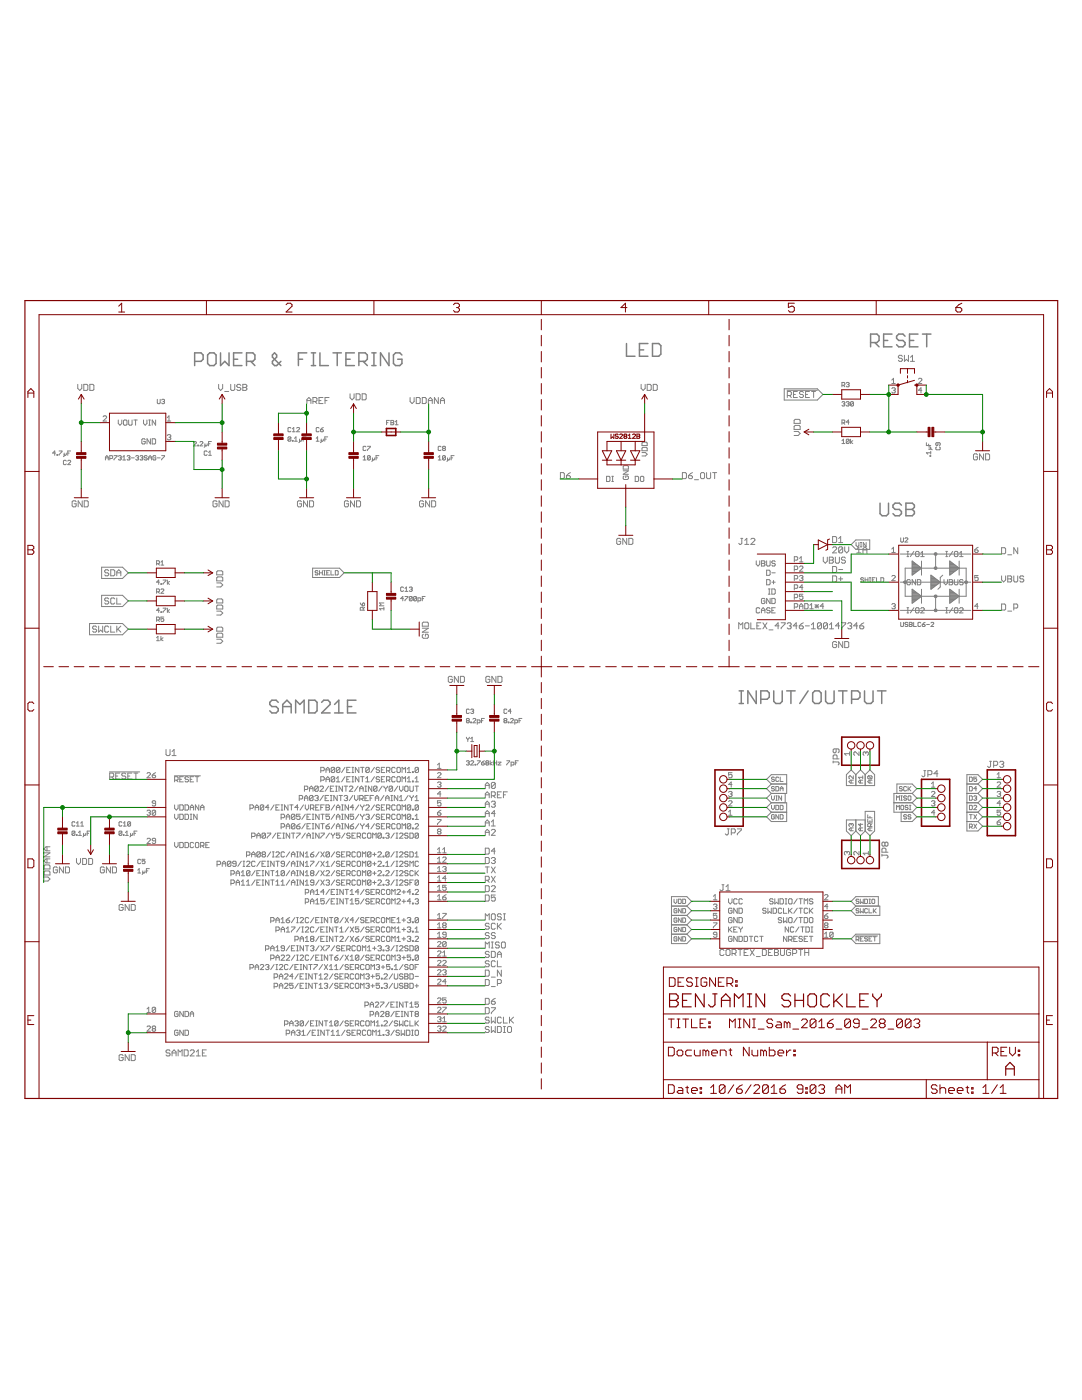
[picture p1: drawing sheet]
<svg xmlns="http://www.w3.org/2000/svg" width="216mm" height="279mm" viewBox="0 0 216 279" stroke-linecap="round" stroke-linejoin="round" font-family="sans-serif">
<g fill="none" stroke="#808080" stroke-width=".3">
<path d="M38.8 72.1h1.3l.4-.4v-.9l-.4-.4h-1.3v2.6M41.8 70.4h.9l.4 .4v1.7l-.4 .5h-.9l-.4-.5v-1.7zM44 70.4v2.6l.9-.9 .8 .9v-2.6M46.6 71.7h.8M48.3 70.4h-1.7v2.6h1.7M49.2 72.1h1.3l.4-.4v-.9l-.4-.4h-1.3v2.6M50 72.1l.9 .9M56 72.1l-.8 .9h-.4l-.4-.5v-.4l.8-.8v-.5l-.4-.4-.4 .4v.5l1.6 1.7M59.5 71.7h.9M61.2 70.4h-1.7v2.6M62.1 70.4h.9M62.1 73h.9"/>
<path d="M62.5 70.4v2.6M63.8 70.4v2.6h1.7M66.4 70.4h1.7M67.3 70.4v2.6M69 71.7h.9M70.7 70.4h-1.7v2.6h1.7M71.6 72.1h1.3l.4-.4v-.9l-.4-.4h-1.3v2.6M72.5 72.1l.8 .9M74.2 70.4h.8M74.2 73h.8M74.6 70.4v2.6M77.6 70.4v2.6l-1.7-2.6v2.6"/>
<path d="M80.2 70.8l-.4-.4h-.9l-.4 .4v1.7l.4 .5h.9l.4-.5v-.8h-.8M125 68.6v2.5h1.7M127.6 69.8h.8M129.3 68.6h-1.7v2.5h1.7M130.2 68.6h1.2l.5 .4v1.7l-.5 .4h-1.2zM173.7 68.4h1.3l.4-.5v-.8l-.4-.4h-1.3v2.5M174.6 68.4l.8 .8M176.3 67.9h.8M178 66.7h-1.7v2.5h1.7M180.6 67.1l-.4-.4h-.9l-.4 .4v.4l.4 .4h.9l.4 .5v.4l-.4 .4h-.9l-.4-.4M181.5 67.9h.8M183.2 66.7h-1.7v2.5h1.7"/>
<path d="M184.1 66.7h1.7M184.9 66.7v2.5M175.6 100.4v2.1l.4 .4h.9l.4-.4v-2.1M179.9 100.8l-.4-.4h-.9l-.4 .4v.4l.4 .5h.9l.4 .4v.4l-.4 .4h-.9l-.4-.4M180.8 100.4h1.2l.5 .4v.4l-.5 .5 .5 .4v.4l-.5 .4h-1.2zM180.8 101.7h1.2M61.6 139.7h1.2l.5 .5v1.7l-.5 .4h-1.2zM71 139.7h-1.7v2.6h1.7M147.5 137.9h.8M147.9 137.9v2.5M150.9 137.9v2.5l-1.7-2.5v2.5M151.8 139.6h1.3l.4-.5v-.8l-.4-.4h-1.3v2.5"/>
<path d="M154.4 137.9v2.1l.4 .4h.9l.4-.4v-2.1M157 137.9h1.7M157.8 137.9v2.5M161.2 137.9l-1.6 2.5M162.2 138.3l.4-.4h.8l.5 .4v1.7l-.5 .4h-.8l-.4-.4zM164.7 137.9v2.1l.5 .4h.8l.4-.4v-2.1M167.3 137.9h1.7M168.2 137.9v2.5M169.9 139.6h1.3l.4-.5v-.8l-.4-.4h-1.3v2.5M172.5 137.9v2.1l.4 .4h.9l.4-.4v-2.1M175.1 137.9h1.7M175.9 137.9v2.5"/>
<path d="M55.5 140.2l-.4-.5h-.8l-.5 .5v.4l.5 .4h.8l.4 .4v.5l-.4 .4h-.8l-.5-.4M56.4 141h1.7M56.4 142.3v-1.7l.9-.9 .8 .9v1.7M59 142.3v-2.6l.8 .9 .9-.9v2.6M64.2 140.2l.4-.5h.8l.5 .5v.4l-1.7 1.7h1.7M66.8 142.3h1.7M66.8 140.6l.8-.9v2.6M69.3 141h.9M147.5 140.4h.8"/>
</g>
<g fill="none" stroke="#808080" stroke-width=".2">
<path d="M15.5 76.7v.8l.4 .4 .4-.4v-.8M16.7 76.7h.6l.2 .2v.8l-.2 .2h-.6zM17.9 76.7h.6l.2 .2v.8l-.2 .2h-.6zM31.4 79.7v.7l.1 .2 .5-.2v-.7M32.3 79.8l.4-.1 .1 .1-.1 .3M43.6 76.7v.8l.4 .4 .4-.4v-.8M44.8 78.1h.8M46 76.7v1l.2 .2h.4l.2-.2v-1M48 76.9l-.2-.2h-.3l-.3 .4 .3 .2h.3l.2 .4-.2 .2h-.3l-.3-.2M48.5 76.7h.5l.3 .2-.3 .4 .3 .4-.3 .2h-.5zM48.5 77.3h.5M61.2 79.9h.8"/>
<path d="M63.6 79.9h.5M64.5 79.3h-.9v1.2h.9M64.9 79.9h.4M65.7 79.3h-.8v1.2M69.8 78.6v.8l.5 .4 .4-.4v-.8M71.1 78.6h.5l.3 .2v.8l-.3 .2h-.5zM72.3 78.6h.6l.2 .2v.8l-.2 .2h-.6zM81.8 79.3v.8l.4 .4 .4-.4v-.8M83.1 79.3h.6l.1 .2v.8l-.1 .2h-.6zM84.3 79.3h.6l.1 .2v.8l-.1 .2h-.6zM85.5 79.9h.8M87.5 79.3v1.2l-.8-1.2v1.2"/>
<path d="M87.9 79.9h.8M127.9 76.7v.8l.4 .4 .4-.4v-.8M129.1 76.7h.6l.2 .2v.8l-.2 .2h-.6zM130.3 76.7h.6l.2 .2v.8l-.2 .2h-.6zM156.5 77.6h6.6l1.1 1.1-1.1 1.1h-6.6zM157.1 77.9h6M157.1 78.9h.6l.2-.2v-.4l-.2-.2h-.6v1.2M157.5 78.9l.4 .4M158.3 78.7h.4M159.1 78.1h-.8v1.2h.8M160.3 78.3l-.2-.2h-.4l-.2 .2 .2 .4h.4l.2 .2-.2 .4h-.4l-.2-.2M160.7 78.7h.4"/>
<path d="M161.5 78.1h-.8v1.2h.8M161.9 78.1h.8M162.3 78.1v1.2M168 76.9h.4l.2-.4-.2-.2h-.4v.9M168.3 76.9l.3 .3M168.9 76.5l.4-.2 .1 .2-.1 .3M169.1 76.8h.2M169.3 76.8l.1 .1-.1 .3-.4-.2M177.9 77.6l.2-.2h.4l.1 .2-.1 .3M177.9 75.9l.4-.4v1M177.9 76.5h.7M178.3 77.9h.2"/>
<path d="M178.5 77.9l.1 .2-.1 .3h-.4l-.2-.2M180.1 71.1l-.2-.2h-.4l-.2 .4 .2 .2h.4l.2 .4-.2 .2h-.4l-.2-.2M180.5 70.9v1.2l.4-.4 .4 .4v-1.2M181.7 72.1h.8M181.7 71.3l.4-.4v1.2M183.3 75.7l.1-.2h.4l.1 .2v.2l-.6 .6h.6M183.9 77.9h-.6l.5-.5v1M11.1 90.4h-.6l.4-.4v.9M11.4 90.7l.1 .2zM11.8 90h.6l-.6 .9M12.8 90.4v.6l-.1 .1M13.2 90.4l-.1 .5-.3-.2"/>
<path d="M13.2 92l-.1-.1-.4 .1v.6l.1 .1 .4-.1M13.5 90.4h.3M13.5 92l.2-.1 .4 .1-.6 .7h.6M14.1 90h-.6v.9M16.4 99.9v1.3l-.8-1.3v1.3M16.8 99.9h.6l.2 .2v.8l-.2 .3h-.6zM20.6 83.2l.2-.2h.3l.2 .2v.2l-.7 .6h.7M21 91.4h.6M21 91.8v-.6l.3-.3 .3 .3v.6M21.9 91.5l.6-.1-.2-.5h-.4v.9M22.8 90.9h.5l-.5 .9M23.6 83.8v.7l.3 .4 .4-.4v-.7"/>
<path d="M23.6 91.1l.5-.2 .1 .2-.1 .3M23.9 91.4h.2M24.1 91.4l.1 .1-.1 .3-.5-.1M24.5 91.8h.6M24.5 91.2l.3-.3v.9M24.6 84l.2-.2h.3l.2 .2v.7l-.2 .2h-.3l-.2-.2zM25.4 91.1l.4-.2 .1 .2-.1 .3M25.6 91.4h.2M25.7 83.8v.9l.1 .2h.4l.2-.2v-.9M25.8 91.4l.1 .1-.1 .3-.4-.1M26.2 91.4h.6M26.7 83.8h.7"/>
<path d="M27.1 83.8v1.1M27.1 91.1l.4-.2 .1 .2-.1 .3M27.4 91.4h.1M27.5 91.4l.1 .1-.1 .3-.4-.1M27.9 91.1l.5-.2 .1 .2-.1 .3M28.2 91.4h.2M28.4 91.4l.1 .1-.1 .3-.5-.1M28.6 83.8v.7l.4 .4 .3-.4v-.7M29 87.7l-.2-.1h-.3l-.2 .1v.7l.2 .2h.3l.2-.2v-.3h-.4M29.4 91.1l-.5-.2-.1 .3 .4 .2 .2 .3-.2 .1-.4-.1M29.7 91.4h.5M29.7 91.8v-.6l.3-.3 .2 .3v.6"/>
<path d="M29.7 84.9h.3M29.7 83.8h.3M29.8 83.8v1.1M30 87.6v1l-.7-1v1M30.4 87.6h.5l.2 .1v.7l-.2 .2h-.5zM31.1 83.8v1.1l-.7-1.1v1.1M31.1 91.1l-.1-.2-.5 .2v.6l.2 .1 .4-.1v-.3h-.3M31.4 91.4h.6M32.3 90.9h.5l-.5 .9M32.5 80.1h.2M32.7 80.1l.1 .2-.1 .3-.4-.2M33.4 83.4l.3-.4v1"/>
<path d="M33.4 84h.7M33.4 86.9l.1-.2h.4l.2 .2-.2 .4M33.7 87.3h.2M33.9 87.3l.2 .1-.2 .4h-.4l-.1-.2M38.6 88.3l.1-.2 .5 .2-.6 .7h.6M39.5 88.8h.1v.2h-.1zM39.9 88.3l.1-.2 .5 .2-.6 .7h.6M40.9 88.6v.5l-.2 .2M41.3 88.6l-.1 .4-.3-.2M41.3 90.1l-.1-.1-.5 .1v.6l.2 .2 .4-.2M41.6 88.6h.3M41.6 90.9h.6"/>
<path d="M41.6 90.3l.3-.3v.9M42.2 88.1h-.6v.9M44.5 99.9v1.3l-.8-1.3v1.3M44.9 99.9h.6l.2 .2v.8l-.2 .3h-.6zM58 87.3v.6l-.1 .2-.4-.2M58 87.3l-.4-.1-.1 .1v.6M58 85.4l-.1-.1-.4 .1v.6l.1 .2 .4-.2M58 87.3l-.5 .6M58.3 87.9h.2v.2h-.2zM58.3 86.2h.6M58.3 85.6l.3-.3v.9M58.8 88.1h.5"/>
<path d="M58.8 87.5l.3-.3v.9M59.2 85.4l.1-.1 .5 .1-.6 .8h.6M59.8 87.6v.6l-.2 .1M60.2 87.6l-.2 .5-.2-.2M60.5 87.6h.3M61.1 87.2h-.6v.9M61.2 80.5v-.8l.4-.4 .4 .4v.8M61.4 99.9v1.3l-.8-1.3v1.3M61.8 99.9h.6l.2 .2v.8l-.2 .3h-.6zM62.4 80.1h.6l.2-.2v-.4l-.2-.2h-.6v1.2M62.8 80.1l.4 .4M63.1 87.5l.3-.3v.9"/>
<path d="M63.1 88.1h.6M63.7 85.4l-.2-.1-.4 .1v.6l.1 .2 .5-.2M63.9 85.7h.5l.1 .3-.4 .2zM64.1 87.6v.6l-.2 .1M64.5 87.6l-.1 .5-.3-.2M64.5 85.3l-.6 .4M64.8 87.6h.3M65.4 87.2h-.6v.9M70.7 99.9v1.3l-.8-1.3v1.3M71.1 99.9h.6l.2 .2v.8l-.2 .3h-.6zM72.5 91.2l.2-.3v.9M72.5 91.8h.5"/>
<path d="M73 89.2l-.1-.1-.4 .1v.6l.1 .1 .4-.1M73.3 89.1h.6l-.6 .8M73.9 91.1v.6l-.2 .1-.4-.1M73.9 91.1l-.4-.2-.2 .2v.6M73.9 91.1l-.6 .6M74.3 91.4l-.1 .7M74.8 91.4l-.2 .4-.3-.1M75 91.4h.3M75.6 90.9h-.6v.9M77.1 84.3h.3M77.7 83.9h-.6v.9M78 83.9h.4l.2 .2-.2 .2 .2 .3-.2 .2h-.4z"/>
<path d="M78 84.3h.4M78.9 84.8h.5M78.9 84.2l.2-.3v.9M85.5 80.5v-.8l.4-.4 .4 .4v.8M85.7 99.9v1.3l-.8-1.3v1.3M86.1 99.9h.6l.2 .2v.8l-.2 .3h-.6zM87.4 91.8h.6M87.4 91.2l.3-.3v.9M87.9 80.5v-.8l.4-.4 .4 .4v.8M88 89.2l-.1-.1-.5 .1v.6l.2 .1 .4-.1M88.5 89.5l-.2-.2 .2-.2 .4 .1-.2 .3M88.5 89.5l-.2 .1 .2 .3 .4-.1-.2-.3"/>
<path d="M88.5 89.5h.2M88.9 91.1v.6l-.2 .1-.4-.1M88.9 91.1l-.4-.2-.2 .2v.6M88.9 91.1l-.6 .6M89.3 91.4l-.1 .7M89.7 91.4l-.1 .4-.3-.1M90 91.4h.3M90.6 90.9h-.6v.9M111.8 94.3h.6l.2 .2v.8l-.2 .2h-.6zM113 94.9h.6l.2 .4-.2 .2h-.4l-.2-.2zM113.8 94.3l-.8 .6M121 95.1h.5l.2 .1v.7l-.2 .2h-.5z"/>
<path d="M122.1 96.1h.3M122.1 95.1h.3M122.2 95.1v1M124.4 94h1l-1 .7h1M124.5 92.9h.7l.2 .2v.5h-1v-.5zM124.5 95l-.1 .2v.3l.1 .2h.7l.2-.2v-.3l-.2-.2h-.3v.3M126.7 95.1h.6l.1 .1v.7l-.1 .2h-.6zM127.8 95.2l.2-.1h.3l.2 .1v.7l-.2 .2h-.3l-.2-.2zM128.1 88.4l.2-.2h.7l.1 .2v.5h-1zM128.1 89.5l.2-.2h.7l.1 .2v.5h-1zM128.1 90.3h.7l.3 .4-.3 .3h-.7M136.2 94.3h.6l.2 .2v.8l-.2 .2h-.6z"/>
<path d="M137.4 94.9h.6l.2 .4-.2 .2h-.4l-.2-.2zM138.2 94.3l-.8 .6M138.6 95.7h.8M139.8 94.5l.2-.2h.4l.2 .2v.8l-.2 .2h-.4l-.2-.2zM141 94.3v1l.2 .2h.4l.2-.2v-1M142.2 94.3h.8M142.6 94.3v1.2M158.5 86.1h.8l.4 .4-.4 .4h-.8M158.5 85.1l.2-.2h.8l.2 .2v.6h-1.2zM158.5 83.9l.2-.2h.8l.2 .2v.6h-1.2zM168 80.3l.4-.1 .2 .1-.2 .3M168 84.4h.4l.2-.4-.2-.2h-.4v.9"/>
<path d="M168 87.9l.3-.2v.8M168 88.5h.6M168.3 80.6h.1M168.3 84.4l.3 .3M168.4 80.6l.2 .1-.2 .3-.4-.1M168.9 80.3l.4-.1 .1 .1-.1 .3M169.1 80.6h.2M169.3 80.6l.1 .1-.1 .3-.4-.1M169.4 87.8l-.4-.1-.1 .7M169.4 87.8v.6l-.1 .1-.4-.1M169.4 87.8l-.5 .6M169.4 84.2h-.5l.4-.4v.9"/>
<path d="M169.7 87.7v.8M170.2 87.9l-.5 .3 .5 .3M170.3 80.3l-.4-.1-.2 .1v.6M170.3 80.3v.6l-.1 .1-.5-.1M170.3 80.3l-.6 .6M184.8 88.3v.6h.9M185.3 89.2l.4 .1-.1 .3M185.3 89.6l.7 .2M185.3 88.6v.3M185.6 90.9h.1v.2h-.1zM185.7 90.1v.5M185.7 90.4h-.9l.3 .2"/>
<path d="M186.9 89.2l-.2 .1 .2 .5 .7-.2-.1-.4M187.2 88.3l-.2 .6-.3-.1 .2-.5h.6l.1 .2-.1 .4M195.1 90.8l-.3-.2h-.4l-.2 .2v.8l.2 .2h.4l.3-.2v-.4h-.5M196.3 90.6v1.2l-.8-1.2v1.2M196.7 90.6h.6l.2 .2v.8l-.2 .2h-.6zM15.2 100.1l-.2-.2h-.4l-.2 .2v.8l.2 .3h.4l.2-.3v-.4h-.4M20.3 113.2h4.1l1.2 1.1-1.2 1.1h-4.1zM20.3 118.8h4.1l1.2 1.1-1.2 1.2h-4.1zM21.7 119.5l-.2-.2h-.4l-.2 .2 .2 .4h.4l.2 .2-.2 .4h-.4l-.2-.2M21.7 113.9l-.2-.2h-.4l-.2 .4 .2 .2h.4l.2 .4-.2 .2h-.4l-.2-.2M22.1 113.7h.6l.2 .2v.8l-.2 .2h-.6zM22.9 119.5l-.2-.2h-.4l-.2 .2v.8l.2 .2h.4l.2-.2"/>
<path d="M23.3 114.3h.8M23.3 119.3v1.2h.8M23.3 114.9v-.8l.4-.4 .4 .4v.8M31.2 112.5h.5l.1-.1-.1-.5h-.5v.9M31.2 118.1h.5l.1-.1-.1-.5h-.5v.9M31.5 118.1l.3 .3M31.5 112.5l.3 .3M31.8 116.2h-.6l.5-.4v.8M32.1 117.7l.1-.2 .5 .2-.6 .7h.6M32.1 112.8h.6M32.1 116.5l.1 .1zM32.1 112.2l.3-.3v.9"/>
<path d="M32.5 115.8h.6l-.6 .8M33.4 115.8v.8M33.8 116l-.4 .3 .4 .3M43.2 115.3l.3-.2h.7l.2 .2v.6h-1.2zM43.2 114.1l.3-.2h.7l.2 .2v.6h-1.2zM43.2 119.7l.3-.2h.7l.2 .2v.6h-1.2zM43.2 116.3h.8l.4 .4-.4 .4h-.8M43.3 100.1l-.2-.2h-.4l-.2 .2v.8l.2 .3h.4l.2-.3v-.4h-.4M60.2 100.1l-.2-.2h-.4l-.2 .2v.8l.2 .3h.4l.2-.3v-.4h-.4M62.4 113.4h5.3l1 .9-1 1h-5.3zM63.5 114l-.5-.1-.1 .3 .4 .1 .2 .3-.2 .1-.4-.1M63.8 114.3h.5"/>
<path d="M63.8 113.9v.8M64.3 113.9v.8M64.6 113.9h.3M64.6 114.7h.3M64.7 113.9v.8M65.2 114.3h.3M65.8 113.9h-.6v.8h.6M66 113.9v.8h.6M66.9 113.9h.4l.2 .1v.6l-.2 .1h-.4zM69.5 100.1l-.2-.2h-.4l-.2 .2v.8l.2 .3h.4l.2-.3v-.4h-.4M80.5 117.3l-.1-.1-.5 .1v.6l.2 .1 .4-.1M80.5 119.5h-.6l.5-.5v.9"/>
<path d="M80.8 119h.6l-.6 .9M80.8 117.5l.3-.3v.8M80.8 118h.6M81.7 117.3l.4-.1 .2 .1-.2 .3M82 117.6h.1M82.1 117.6l.2 .1-.2 .3-.4-.1M82.3 119.2l-.5-.2-.1 .8M82.3 119.2v.6l-.2 .1-.4-.1M82.3 119.2l-.6 .6M83.1 119.2l-.4-.2-.2 .2v.6M83.1 119.2l-.1 .7-.5-.1M83.1 119.2l-.6 .6"/>
<path d="M83.4 119.9h.4l.2-.1-.2-.5h-.4v.9M84.3 119.5h.2M84.5 100.1l-.2-.2h-.4l-.2 .2v.8l.2 .3h.4l.2-.3v-.4h-.4M84.8 119h-.5v.9M123.8 107.6l-.1-.2h-.4l-.2 .2v.8l.2 .2h.4l.1-.2v-.4h-.3M125.1 107.4v1.2l-.8-1.2v1.2M125.5 107.4h.6l.2 .2v.8l-.2 .2h-.6zM147.8 107.4h.4M148 107.4v1l-.2 .2-.4-.2M148.6 108.6h.8M148.6 107.8l.4-.4v1.2M149.8 107.6l.2-.2h.4l.2 .2v.2l-.8 .8h.8"/>
<path d="M150.9 111.9v.7l.4 .4 .3-.4v-.7M151.9 111.9h.6l.1 .2-.1 .3 .1 .4-.1 .2h-.6zM151.9 112.4h.6M152.6 119.6l-.1-.2h-.4l-.2 .2v.7l.2 .2h.4l.1-.2v-.4h-.3M153 113.8h.5l.2 .2v.7l-.2 .1h-.5zM153 111.9v.9l.1 .2h.4l.2-.2v-.9M153 115.7h.5l.2 .1v.7l-.2 .2h-.5zM153.3 118.6h.4M153.3 117.5h.4M153.5 117.5v1.1M153.7 119.4v1.1l-.7-1.1v1.1M154 116.2h.7"/>
<path d="M154 117.5h.5l.2 .2v.7l-.2 .2h-.5zM154 119.4h.5l.2 .2v.7l-.2 .2h-.5zM154 114.3h.7M154.3 115.8v.7M154.7 112.1l-.2-.2h-.3l-.2 .2 .2 .3h.3l.2 .2-.2 .4h-.3l-.2-.2M158.5 115.5h.5l.2-.1v-.4l-.2-.1h-.5v1M158.5 119.3h.5l.2-.2v-.3l-.2-.2h-.5v1M158.5 113.7h.5l.2-.2v-.3l-.2-.2h-.5v1M158.5 117.4h.5l.2-.2v-.3l-.2-.2h-.5v1.1M158.5 111.8h.5l.2-.2v-.3l-.2-.2h-.5v1M159.5 115l.2-.1h.3l.2 .1-.2 .4M159.5 113.2l.2-.2h.3l.2 .2v.1l-.7 .7h.7"/>
<path d="M159.5 111.4l.4-.3v1M159.5 112.1h.7M159.9 115.4h.1M160 115.4l.2 .1-.2 .4h-.3l-.2-.2M160.2 118.6h-.7v.5l.4-.2 .3 .2v.4l-.2 .1h-.3l-.2-.1M160.2 117.2h-.7l.5-.5v1.1M164.3 111.2v.8l.4 .4 .4-.4v-.8M165.5 111.8h.6M165.5 111.2h.6l.2 .2-.2 .4 .2 .4-.2 .2h-.6zM166.1 107.1h.7l.1 .2v.8l-.1 .2h-.7zM166.1 113.1h.7l.1 .2v.8l-.1 .2h-.7zM166.1 114.9h.7l.1 .2v.8l-.1 .2h-.7z"/>
<path d="M166.1 109.3l.2-.2h.5l.1 .2v.2l-.8 .8h.8M166.7 111.2v1l.2 .2h.4l.2-.2v-1M167.3 115.5h.8M167.3 113.7h.8M167.3 108.3h.8M167.3 107.5l.4-.4v1.2M167.7 115.1v.8M168.1 109.3l-.1-.2h-.4l-.3 .2v.9M168.1 109.3v.9l-.1 .1h-.4l-.3-.1M168.1 109.3l-.8 .9M168.6 109.1v.8l.4 .4 .4-.4v-.8M168.7 111.4l-.2-.2h-.4l-.2 .2 .2 .4h.4l.2 .2-.2 .4h-.4l-.2-.2"/>
<path d="M169.8 108.7l1-.9h2.7v1.8h-2.7zM170.8 108.3v.5l.3 .3 .3-.3v-.5M171 110.3h.8M171 109.5l.4-.4v1.2M171.7 109.1h.3M171.7 108.3h.3M171.8 108.3v.8M172.2 110.3v-.8l.4-.4 .4 .4v.8M172.2 109.7h.8M172.3 115.4l-.1-.1-.5 .1 .2 .3 .4 .2-.1 .3-.5-.2M172.6 115.7h.6M172.6 115.3v.9"/>
<path d="M172.8 108.3v.8l-.5-.8v.8M173.2 115.3v.9M173.5 116.2h.3M173.5 115.3h.3M173.6 115.3v.9M174.1 115.7h.2M174.6 115.3h-.5v.9h.5M174.9 115.3v.9h.6M175.8 115.3h.4l.1 .1v.6l-.1 .2h-.4zM177.9 115l.2-.1h.4l.1 .1v.2l-.7 .7h.7M177.9 109.6l.4-.4v1.1M177.9 110.3h.7"/>
<path d="M179.7 110.6h14M179.7 116.2h14M179.7 107.3v.7l.2 .2 .4-.2v-.7M180.6 107.5l.1-.2 .4 .2-.5 .7h.5M181 111.1h.3M181 110h.3M181.1 110v1.1M181.7 115.8l-.2-.1h-.4l-.1 .1v.7l.1 .2h.4l.2-.2v-.3M182 112v2.8l1.9-1.4M182 117.6l1.9 1.4-1.9 1.4zM182 120h.6M182 119.8h.8"/>
<path d="M182 119.7h1M182 119.5h1.2M182 119.3h1.4M182 119.2h1.6M182 119h1.9M182 118.9h1.7M182 118.7h1.5M182 118.6h1.3M182 118.4h1.1M182 118.2h.9M182 118.1h.7M182 117.9h.5"/>
<path d="M182 117.8h.3M182 117.6h.1M182 112l1.9 1.4M182 114.7h.2M182 114.5h.4M182 114.4h.6M182 114.2h.8M182 114h1M182 113.9h1.2M182 113.7h1.4M182 113.6h1.6M182 113.4h1.8"/>
<path d="M182 113.3h1.7M182 113.1h1.5M182 113h1.3M182 112.8h1.1M182 112.6h.9M182 112.5h.7M182 112.3h.5M182 112.2h.3M182 112h.1M182 113.4h-1.4v5.6h1.4M182.4 110l-.7 1.1M182.7 115.7v1l-.7-1v1"/>
<path d="M182.9 110h.3l.2 .2v.7l-.2 .2h-.3l-.2-.2v-.7zM183 115.7h.6l.1 .1v.7l-.1 .2h-.6zM183.7 111.1h.7M183.7 110.4l.4-.4v1.1M183.9 112v2.8M183.9 117.6v2.8M183.9 119h5.6M183.9 113.4h5.6M185.8 114.8l1.8 1.4-1.8 1.4zM185.8 117.5h.1M185.8 117.3h.3M185.8 117.2h.6"/>
<path d="M185.8 117h.7M185.8 116.8h1M185.8 116.7h1.2M185.8 116.5h1.4M185.8 116.4h1.6M185.8 116.2h1.8M185.8 116.1h1.7M185.8 115.9h1.5M185.8 115.8h1.2M185.8 115.6h1M185.8 115.4h.8M185.8 115.3h.6"/>
<path d="M185.8 115.1h.4M185.8 115h.2M185.8 114.8h.1M186.7 110.6v2.8M186.7 119v2.8M188.1 114.8l-.5 .5v1.8l-.4 .5M188.4 115.7v.7l.3 .3 .4-.3v-.7M188.7 111.1h.4M188.7 110h.4M188.9 110v1.1M189.4 115.7h.5l.2 .1-.2 .4 .2 .3-.2 .2h-.5zM189.5 120h.6"/>
<path d="M189.5 119.8h.8M189.5 119.7h1M189.5 119.5h1.2M189.5 119.3h1.4M189.5 119.2h1.6M189.5 119h1.8M189.5 118.9h1.7M189.5 118.7h1.5M189.5 118.6h1.3M189.5 118.4h1.1M189.5 118.2h.9M189.5 118.1h.7"/>
<path d="M189.5 117.9h.4M189.5 117.8h.3M189.5 117.6h.1M189.5 114.7h.2M189.5 114.5h.4M189.5 114.4h.6M189.5 114.2h.8M189.5 114h1M189.5 113.9h1.2M189.5 113.7h1.4M189.5 113.6h1.6M189.5 113.4h1.8"/>
<path d="M189.5 113.3h1.7M189.5 113.1h1.5M189.5 113h1.3M189.5 112.8h1.1M189.5 112.6h.9M189.5 112.5h.7M189.5 112.3h.5M189.5 112.2h.3M189.5 112h.1M189.5 112v2.8l1.9-1.4M189.5 117.6l1.9 1.4-1.9 1.4zM189.5 112l1.9 1.4"/>
<path d="M190.1 110l-.7 1.1M190.4 115.7v.8l.2 .2h.4l.1-.2v-.8M190.6 110h.4l.1 .2v.7l-.1 .2h-.4l-.2-.2v-.7zM191.4 112v2.8M191.4 117.6v2.8M191.4 113.4h1.4v5.6h-1.4M191.5 111.1h.7M191.5 110.4l.3-.4v1.1M192 116.2l.2 .2-.2 .3h-.4l-.1-.2M192.2 115.8l-.2-.1h-.4l-.1 .1 .1 .4M194.5 109.7h.5l.2 .4-.2 .2h-.3l-.2-.2zM195.2 114.9h-.7v.5l.3-.2 .4 .2v.3l-.2 .2h-.3l-.2-.2"/>
<path d="M195.2 109.2l-.7 .5M199.9 109.3h.6l.2 .2v.8l-.2 .2h-.6zM199.9 114.9v.8l.4 .4 .4-.4v-.8M201.1 115.5h.6M201.1 114.9h.6l.2 .2-.2 .4 .2 .4-.2 .2h-.6zM201.1 110.7h.8M202.3 114.9v1l.2 .2h.4l.2-.2v-1M203.1 109.3v1.2l-.8-1.2v1.2M204.3 115.1l-.2-.2h-.4l-.2 .2 .2 .4h.4l.2 .2-.2 .4h-.4l-.2-.2M17.9 124.4h6.5l1.2 1.2-1.2 1.1h-6.5zM19.3 125.2l-.2-.3h-.4l-.2 .4 .2 .3h.4l.2 .4-.2 .2h-.4l-.2-.2M19.7 124.9v1.3l.4-.4 .4 .4v-1.3"/>
<path d="M21.7 125.2l-.2-.3h-.4l-.2 .3v.8l.2 .2h.4l.2-.2M22.1 124.9v1.3h.8M23.3 124.9v1.3M23.5 125.6l.6 .6M24.1 124.9l-.8 .9M31.2 127.3l.3-.3v.9M31.2 127.9h.6M31.2 123.7h.5l.1-.1-.1-.5h-.5v.9M31.5 123.7l.3 .3M31.8 121.8h-.6l.5-.4v.8M32.1 122.1l.1 .1zM32.1 127v.9"/>
<path d="M32.5 121.4h.6l-.6 .8M32.5 127.3l-.4 .3 .4 .3M32.7 123.1h-.6v.5l.3-.2 .3 .2-.2 .4-.4-.1M33.4 121.4v.8M33.8 121.7l-.4 .3 .4 .2M43.2 120.9l.3-.1h.7l.2 .1v.6h-1.2zM43.2 125.3l.3-.1h.7l.2 .1v.7h-1.2zM43.2 126.6l.3-.2h.7l.2 .2v.6h-1.2zM43.2 127.6h.8l.4 .4-.4 .4h-.8M43.2 122h.8l.4 .3-.4 .4h-.8M71.9 120.3l.4 .6M72.3 120.5l.2-.2 .2 .2-.1 .4h-.3z"/>
<path d="M72.5 121.8v-.5l-.2-.1-.4 .1v.5h.8M72.7 121.2l-.2 .3M76.6 120.3h-.9l.3 .3-.3 .3h.9M76.6 121.5h-.9l.3 .3M76.6 121.2v.6M84.3 124.4l.2-.2h.8l.2 .2v.6h-1.2zM84.3 125.4h1.2l-1.2 .8h1.2M84.5 126.6l-.2 .2v.4l.2 .2h.8l.2-.2v-.4l-.2-.2h-.4v.4M90.3 135.2l-.2-.2h-.4l-.2 .2v.8l.2 .2h.4l.2-.2v-.4h-.4M91.5 135v1.2l-.8-1.2v1.2M91.9 135h.6l.2 .2v.8l-.2 .2h-.6zM97.7 135.2l-.1-.2h-.4l-.3 .2v.8l.3 .2h.4l.1-.2v-.4h-.4"/>
<path d="M99 135v1.2l-.9-1.2v1.2M99.4 135h.6l.2 .2v.8l-.2 .2h-.6zM147.4 125.5v-1.2l.4 .4 .4-.4v1.2M148.8 124.3h.4l.2 .2v.8l-.2 .2h-.4l-.2-.2v-.8zM149.8 124.3v1.2h.8M151 124.9h.4M151.6 121.5l-.2-.2h-.3l-.2 .2v.7l.2 .1h.3l.2-.1M151.8 124.3h-.8v1.2h.8M151.9 121.8h.7M151.9 122.3v-.7l.4-.3 .3 .3v.7M152.2 124.3l.8 1.2M153 124.3l-.8 1.2"/>
<path d="M153.4 125.7h.8M153.7 121.5l-.2-.2h-.4l-.1 .3 .1 .2h.4l.2 .4-.2 .1h-.4l-.1-.1M154 121.8h.3M154.7 121.3h-.7v1h.7M155.4 124.9h-.7l.6-.6v1.2M155.9 124.3h.8v.2l-.8 .8v.2M157.1 124.5l.2-.2h.4l.2 .2-.2 .4M157.5 124.9h.2M157.7 124.9l.2 .2-.2 .4h-.4l-.2-.2M158.5 121.2h.5l.2-.2v-.4l-.2-.1h-.5v1M159.1 124.9h-.8l.6-.6v1.2M159.5 124.9h.6l.2 .4-.2 .2h-.4l-.2-.2z"/>
<path d="M159.5 121.5v-.7l.4-.3 .3 .3v.7M159.5 121h.7M160.3 124.3l-.8 .6M160.6 120.5h.5l.1 .1v.7l-.1 .2h-.5zM160.7 124.9h.8M161.6 121.5h.7M161.6 120.8l.3-.3v1M161.9 125.5h.8M161.9 124.7l.4-.4v1.2M162.6 121h.7M162.6 120.6l.7 .7M163 120.6v.7"/>
<path d="M163.3 120.6l-.7 .7M163.9 124.5l-.2-.2h-.4l-.2 .2v.8M163.9 124.5v.8l-.2 .2h-.4l-.2-.2M163.9 124.5l-.8 .8M164.4 121h-.7l.5-.5v1M165.1 124.5l-.2-.2h-.4l-.2 .2v.8M165.1 124.5v.8l-.2 .2h-.4l-.2-.2M165.1 124.5l-.8 .8M165.5 125.5h.8M165.5 124.7l.4-.4v1.2M166.9 128.2l-.1-.2h-.5l-.2 .2v.9l.2 .1h.5l.1-.1v-.4h-.4M167.5 124.9h-.8l.6-.6v1.2"/>
<path d="M167.9 124.3h.8v.2l-.8 .8v.2M168.1 128v1.2l-.8-1.2v1.2M168.6 128h.6l.2 .2v.9l-.2 .1h-.6zM169.1 124.5l.3-.2h.3l.2 .2-.2 .4M169.5 124.9h.2M169.7 124.9l.2 .2-.2 .4h-.3l-.3-.2M171.2 124.9h-.9l.6-.6v1.2M171.6 124.9h.6l.2 .4-.2 .2h-.4l-.2-.2zM172.4 124.3l-.8 .6M177.9 120.6l.2-.1h.4l.1 .1-.1 .4M178.3 121h.2M178.5 121l.1 .2-.1 .3h-.4l-.2-.2"/>
<path d="M179.7 121.8h14M179.7 124.2v.7l.2 .1 .4-.1v-.7M181 121.3h.3M181 122.3h.3M181.1 124.3l-.1-.1-.4 .1 .1 .3 .4 .2-.1 .2-.4-.1M181.1 121.3v1M181.4 124.2l.6 .1-.1 .3 .1 .3-.1 .1h-.5zM181.4 124.6h.5M182 120.3h.2M182 120.1h.4M182.3 124.2v.8h.6M182.4 121.3l-.7 1"/>
<path d="M182.9 121.3h.3l.2 .2v.7l-.2 .1h-.3l-.2-.1v-.7zM183.7 124.3l-.1-.1-.4 .1v.6l.1 .1 .4-.1M183.7 121.5l.2-.2h.4l.1 .2v.1l-.7 .7h.7M184 124.6h.4l.2 .3-.4 .1zM184.6 124.2l-.6 .4M184.9 124.6h.6M185.8 124.3l.1-.1 .4 .1-.5 .7h.5M188.7 121.3h.4M188.7 122.3h.4M188.9 121.3v1M189.5 120.3h.2M189.5 120.1h.4"/>
<path d="M190.1 121.3l-.7 1M190.6 121.3h.4l.1 .2v.7l-.1 .1h-.4l-.2-.1v-.7zM191.5 121.5l.1-.2h.4l.2 .2v.1l-.7 .7h.7M195.2 121h-.7l.5-.5v1M199.9 120.5h.6l.2 .3v.8l-.2 .2h-.6zM201.1 122h.8M202.3 121.3h.6l.2-.1v-.4l-.2-.3h-.6v1.3M21.8 154.1h6.1M21.9 155.1h.6l.2-.2v-.4l-.2-.2h-.6v1.2M22.3 155.1l.4 .4M23.1 154.9h.4M23.9 154.3h-.8v1.2h.8"/>
<path d="M25.1 154.5l-.2-.2h-.4l-.2 .2 .2 .4h.4l.2 .2-.2 .4h-.4l-.2-.2M25.5 154.9h.4M26.3 154.3h-.8v1.2h.8M26.7 154.3h.8M27.1 154.3v1.2M29.3 154.4l.2-.2h.3l.2 .2v.1l-.7 .7h.7M30.4 154.7h.5l.2 .3-.2 .2h-.4l-.1-.2zM31.1 154.2l-.7 .5M33.1 149.6v1l.2 .2h.4l.2-.2v-1M34.3 150.8h.8M34.3 150l.4-.4v1.2M34.8 154.8h5.2"/>
<path d="M34.8 155.7h.6l.1-.2v-.3l-.1-.2h-.6v1M35.2 155.7l.3 .3M35.9 155.5h.3M36.6 155h-.7v1h.7M37.6 155.2l-.2-.2h-.3l-.2 .4 .2 .1h.3l.2 .4-.2 .1h-.3l-.2-.1M38 155.5h.3M38.6 155h-.6v1h.6M39 155h.7M39.3 155v1M59.7 159.4h.5l.2-.1v-.4l-.2-.2h-.5v1.1M60.7 157.6h.6l.1-.2v-.3l-.1-.2h-.6v1M60.7 159.8v-.7l.4-.4 .3 .4v.7"/>
<path d="M60.7 159.3h.7M61.8 157.9v-.7l.3-.3 .4 .3v.7M61.8 157.4h.7M62.5 158.9l-.2-.2h-.3l-.2 .2v.7M62.5 158.9v.7l-.2 .2h-.3l-.2-.2M62.5 158.9l-.7 .7M62.8 158.9l.2-.2h.3l.2 .2-.2 .4M63.2 159.3h.1M63.3 159.3l.2 .1-.2 .4h-.3l-.2-.2M63.5 157.1l-.2-.2h-.3l-.2 .2v.7M63.5 157.1v.7l-.2 .1h-.3l-.2-.1M63.5 157.1l-.7 .7"/>
<path d="M63.8 157.1l.2-.2h.4l.1 .2v.1l-.7 .7h.7M64 153.8h.5l.2-.2v-.3l-.2-.2h-.5v1.1M64 155.7h.5l.2-.2v-.3l-.2-.2h-.5v1M64.5 158.7l-.7 1.1M64.9 159.3h.3M65 154.2v-.7l.4-.4 .3 .4v.7M65 156v-.6l.4-.4 .3 .4v.6M65 153.6h.7M65 155.5h.7M65.6 156.9l-.7 1M65.6 158.7h-.7v1.1h.7M65.9 157.4h.4"/>
<path d="M65.9 158.7h.4M65.9 159.8h.4M66.1 158.7v1.1M66.6 156.9h-.7v1h.7M66.8 153.3l-.2-.2h-.3l-.2 .2v.7M66.8 155.2l-.2-.2h-.3l-.2 .2v.7M66.8 153.3v.7l-.2 .2h-.3l-.2-.2M66.8 155.2v.7l-.2 .1h-.3l-.2-.1M66.8 153.3l-.7 .7M66.8 155.2l-.7 .7M67 156.9h.3M67 157.9h.3"/>
<path d="M67.1 156.9v1M67.1 156h.7M67.1 155.4l.4-.4v1M67.3 158.7v1.1l-.7-1.1v1.1M67.6 158.7h.7M67.8 153.3l-.2-.2h-.3l-.2 .2v.7M67.8 153.3v.7l-.2 .2h-.3l-.2-.2M67.8 153.3l-.7 .7M68 158.7v1.1M68.3 156.9v1l-.7-1v1M68.7 156.9h.7M68.7 158.9l.2-.2h.3l.2 .2-.2 .4"/>
<path d="M68.8 153.1l-.6 1.1M68.8 155l-.6 1M69 156.9v1M69 159.3h.2M69.2 153.6h.3M69.2 155.5h.3M69.2 159.3l.2 .1-.2 .4h-.3l-.2-.2M69.7 157.1l.2-.2h.3l.2 .2v.1l-.7 .7h.7M69.9 153.1h-.7v1.1h.7M69.9 155h-.7v1h.7M70.2 153.1h.4M70.2 154.2h.4"/>
<path d="M70.2 155h.4M70.2 156h.4M70.4 153.1v1.1M70.4 155v1M70.4 158.7l-.7 1.1M70.7 158.7v.7l.4 .4 .3-.4v-.7M71.4 156.9l-.7 1M71.6 153.1v1.1l-.7-1.1v1.1M71.6 155v1l-.7-1v1M71.8 157.4h.7M71.8 157.9v-.7l.3-.3 .4 .3v.7M71.8 159.4h.5l.2-.1v-.4l-.2-.2h-.5v1.1"/>
<path d="M71.9 153.1h.7M71.9 155h.7M72.1 159.4l.4 .4M72.3 153.1v1.1M72.3 155v1M72.8 156.9h.4M72.8 157.9h.4M72.8 159.3h.4M73 155.4l.3-.4v1M73 156.9v1M73 156h.7M73.5 158.7h-.7v1.1h.7"/>
<path d="M73.7 153.3l-.2-.2h-.3l-.2 .2v.7M73.7 153.3v.7l-.2 .2h-.3l-.2-.2M73.7 153.3l-.7 .7M73.9 159.3h.3M74.2 156.9v1l-.7-1v1M74.5 158.7h-.6v1.1M74.7 153.1l-.7 1.1M74.7 155l-.7 1M74.9 159.3h.7M74.9 159.8v-.7l.3-.4 .4 .4v.7M75.2 157.1l-.1-.2h-.4l-.2 .2v.7M75.2 157.1v.7l-.1 .1h-.4l-.2-.1"/>
<path d="M75.2 157.1l-.7 .7M75.7 153.3l-.1-.2h-.4l-.1 .2 .1 .3h.4l.1 .2-.1 .4h-.4l-.1-.2M75.7 155.2l-.1-.2h-.4l-.1 .4 .1 .1h.4l.1 .4-.1 .1h-.4l-.1-.1M76.1 153.6h.3M76.1 155.5h.3M76.3 156.9l-.7 1M76.6 156.9l.4 .5M76.6 158.7l-.7 1.1M76.8 153.1h-.7v1.1h.7M76.8 155h-.7v1h.7M77 157.4v.5M77 159.8v-.7l.3-.4 .3 .4v.7"/>
<path d="M77 159.3h.6M77.1 153.8h.5l.2-.2v-.3l-.2-.2h-.5v1.1M77.1 155.7h.5l.2-.2v-.3l-.2-.2h-.5v1M77.3 156.9l-.3 .5M77.5 153.8l.3 .4M77.5 155.7l.3 .3M78 158.7h.3M78 159.8h.3M78.2 158.7v1.1M78.3 157.1l-.1-.2h-.4l-.2 .2v.7M78.3 157.1v.7l-.1 .1h-.4l-.2-.1M78.3 157.1l-.7 .7"/>
<path d="M78.8 155.2l-.1-.2h-.4l-.1 .2v.7l.1 .1h.4l.1-.1M78.8 153.3l-.1-.2h-.4l-.1 .2v.7l.1 .2h.4l.1-.2M79.4 153.1h.3l.2 .2v.7l-.2 .2h-.3l-.2-.2v-.7zM79.4 155h.3l.2 .2v.7l-.2 .1h-.3l-.2-.1v-.7zM79.4 156.9l-.7 1M79.4 158.7v1.1l-.7-1.1v1.1M79.7 156.9v.7l.4 .3 .3-.3v-.7M79.7 159.8h.7M79.7 159.1l.4-.4v1.1M80.2 156v-1l.4 .4 .3-.4v1M80.2 154.2v-1.1l.4 .4 .3-.4v1.1M80.9 156.9h.4l.1 .2v.7l-.1 .1h-.4l-.1-.1v-.7z"/>
<path d="M81.3 154.2h.7M81.3 153.5l.3-.4v1.1M81.3 155.4l.3-.4v1M81.3 156h.7M81.4 158.7l-.6 1.1M81.8 156.9v.9l.2 .1h.3l.2-.1v-.9M81.8 158.7v.2l.3 .4M82.1 159.3v.5M82.3 154h.2v.2h-.2zM82.3 155.9h.2v.1h-.2zM82.5 158.7v.2l-.4 .4M82.8 156h.7"/>
<path d="M82.8 155.4l.4-.4v1M82.8 159.1l.4-.4v1.1M82.8 156.9h.7M82.8 159.8h.7M83.2 156.9v1M83.5 153.3l-.2-.2h-.3l-.2 .2v.7M83.5 153.3v.7l-.2 .2h-.3l-.2-.2M83.5 153.3l-.7 .7M87.3 154.4l.2-.2h.3l.2 .2v.1l-.7 .7h.7M87.3 152.7l.4-.4v1.1M87.3 153.4h.7M87.3 156.2l.2-.1h.3l.2 .1-.2 .4"/>
<path d="M87.7 156.6h.1M87.8 156.6l.2 .2-.2 .3h-.3l-.2-.2M88 159.8h-.7v.5l.4-.2 .3 .2v.4l-.2 .1h-.3l-.2-.1M88 158.5h-.7l.5-.6v1.1M93.1 152l.4-.2 .1 .2-.1 .3M93.1 147.1l.2 .5M93.2 143.8l-.1-.1 .1-.3 .4 .1-.1 .3M93.2 143.8l-.1 .2 .1 .3 .4-.2-.1-.3M93.2 143.8h.3M93.3 152.3h.2M93.3 147.6v.4M93.5 152.3l.1 .1-.1 .3-.4-.2"/>
<path d="M93.6 147.1l-.3 .5M93.6 141.7l-.1-.2-.4 .2 .1 .7 .4-.2M93.9 152l.2-.2 .4 .2-.6 .7h.6M93.9 141.7l.5-.2 .1 .2-.1 .2M93.9 144.1h.2v.2h-.2zM93.9 147.4l.3-.3v.9M93.9 148h.6M94.2 141.9h.2M94.4 141.9l.1 .2-.1 .3-.5-.2M94.4 143.5l.1-.1 .4 .1-.5 .8h.5M94.8 152.5l.1 .2zM95.2 151.8h.6l-.6 .9"/>
<path d="M95.2 144.3h.5l.1-.5-.1-.1h-.5v.8M96.1 152.3h.4l.1 .2-.4 .2zM96.1 143.8h.3M96.6 151.8l-.5 .5M96.6 143.4h-.5v.9M96.8 159.2v-.8l.4-.4 .4 .4v.8M96.8 157.4v-.9l.4-.4 .4 .4v.9M96.8 156.7h.8M96.8 158.6h.8M97.1 152.3l-.2-.2 .2-.3 .4 .2-.1 .3M97.1 152.3h.3M97.1 152.3l-.2 .1 .2 .3 .4-.2-.1-.2"/>
<path d="M97.8 151.8v.9M98 158.8h.6l.2-.2v-.4l-.2-.2h-.6v1.2M98.2 152.1l-.4 .3 .4 .3M98.4 158.8l.4 .4M98.5 152.3h.6M98.5 151.8v.9M98.8 156.3l-.2-.2h-.4l-.2 .2v.8M98.8 156.3v.8l-.2 .3h-.4l-.2-.3M98.8 156.3l-.8 .8M99.1 151.8v.9M99.3 158.6h.4M99.4 152.1h.6l-.6 .6h.6"/>
<path d="M100 158h-.7v1.2h.7M100.5 158.6h.4M100.7 143.8l-.1-.1 .1-.3 .4 .1-.1 .3M100.7 143.8l-.1 .2 .1 .3 .4-.2-.1-.3M100.7 143.8h.3M101.1 151.8h.6l-.6 .9M101.1 141.7l-.1-.2-.4 .2 .1 .7 .4-.2M101.2 158h-.7v1.2M101.4 144.1h.2v.2h-.2zM101.9 143.5l.1-.1 .4 .1-.5 .8h.5M102 152.7h.4l.2-.4-.2-.2h-.4v.9M102 141.9h-.6l.5-.4v.9"/>
<path d="M102.7 144.3h.4l.2-.5-.2-.1h-.4v.8M102.8 152.3h.3M103.4 151.8h-.6v.9M103.6 143.8h.3M104.1 143.4h-.5v.9M145.4 158.1l.1-.2h.4l.2 .2-.2 .4M145.4 160l.1-.2h.4l.2 .2v.1l-.7 .7h.7M145.7 158.5h.2M145.9 158.5l.2 .1-.2 .4h-.4l-.1-.2M146.1 154.2h-.7v.5l.3-.2 .4 .2v.3l-.2 .2h-.4l-.1-.2M146.1 156.6h-.7l.5-.5v1M153.9 156.5l-.9-1 .9-.9h3.1v3.7h-3.1"/>
<path d="M153.9 156.5l-.9 .9 .9 .9M153.9 156.5h3.1M153.9 158.3l-.9 1 .9 .9M153.9 158.8v.6l.3 .3 .3-.3v-.6M154.5 155.2l-.1-.1-.5 .1 .2 .3 .4 .2-.1 .3-.5-.2M154.5 157.1l-.1-.1-.5 .1 .2 .3 .4 .1-.1 .3-.5-.1M154.8 157h.4l.2 .1v.6l-.2 .1h-.4zM154.8 158.8h.3M154.8 159.7h.3M155 158.8v.9M155.4 155.2l-.2-.1-.4 .1v.6l.2 .2 .4-.2M155.7 157.4h.6"/>
<path d="M155.7 155.1v.9h.6M155.7 157.8v-.5l.3-.3 .3 .3v.5M156 158.8v.9l-.6-.9v.9M156.7 158.3v1.9M166.2 151.9v.4M166.2 152.1h1l.2 .2-.2 .4M166.8 149.5v.6l-.2 .1-.4-.1v-.5l.2-.1h.8l.2 .1v.5l-.2 .1M167 151.4v-.5l-.2-.2h-.4l-.2 .2v.5h1.2M169.5 150.1v.6M169.5 150.4h-1l.3 .3M169.8 155.7v.6M170.3 155.7h-.6l-.3 .3 .3 .3h.6"/>
<path d="M170.3 154.8v.6l-.6-.6-.3 .2 .1 .4M170.8 154.6l-1-1-.9 1v2.2h5.6v-2.2l-.9-1-1 1M170.8 154.6v2.2M170.8 154.6l.9-1 .9 1M171.4 150.1v.6l-.7-.6-.3 .1v.4l.1 .1M171.7 155.7v.6M172.1 155.7h-.5l-.3 .3 .3 .3h.5M172.1 155.1h-.8l.3 .3M172.1 154.8v.6M172.6 154.6v2.2M172.8 150.2l.1-.1 .4 .1v.4l-.2 .1M172.8 150.2l-.2-.1-.4 .1v.4l.2 .1"/>
<path d="M172.8 150.2v.2M173.3 154.8h.6l.1 .2-.1 .4M173.3 154.8l-.2 .5 .2 .1h.6M173.3 154.8l.6 .6M173.6 155.7v.6M174 155.7h-.6l-.3 .3 .3 .3h.6M178.9 159.7v-.9l.3 .3 .3-.3v.9M179 158.3v-1.8h3l.9 .9-.9 .9M179.7 158.8h.3M179.7 159.7h.3M179.9 158.8v.9M180 157.1l-.4-.1-.1 .3 .4 .1 .1 .3-.1 .1-.4-.1"/>
<path d="M180.9 159l-.1-.2-.5 .2 .2 .3 .4 .1-.1 .3-.5-.1M180.9 157.1l-.1-.1-.5 .1v.6l.2 .1 .4-.1M181.2 157v.8M181.3 158.8l.5 .2v.6l-.2 .1-.4-.1v-.6zM181.3 157.4l.5 .4M181.8 157l-.6 .5M182 158.3h-3.6v3.8h3.6M182 158.3l.9 1-.9 .9M184.3 153.8h.4M184.5 153.8v1l-.2 .2-.4-.2M185.1 154.6h.7l.1-.2v-.4l-.1-.2h-.7v1.2M185.9 160l.1-.2h.4l.1 .2-.1 .3"/>
<path d="M185.9 158.1l.1-.2h.4l.1 .2v.2l-.6 .7h.6M185.9 157.1h.6M185.9 156.4l.3-.3v1M187.2 154.4h-.8l.6-.6v1.2M192.9 156.5h2.2M192.9 158.3h2.2M193.4 155.1h.5l.1 .1v.6l-.1 .2h-.5zM193.4 158.8h.5l.1 .2v.6l-.1 .1h-.5zM193.4 157h.5l.1 .1v.6l-.1 .1h-.5zM194.3 159l.4-.2 .2 .2-.2 .3M194.6 159.3h.1M194.7 159.3l.2 .1-.2 .3-.4-.1"/>
<path d="M194.9 157.4h-.6l.4-.4v.8M194.9 155.1h-.6v.4l.3-.1 .3 .1-.2 .5-.4-.2M195.1 156.5l1 .9-1 .9M195.1 156.5l1-1-1-.9h-2.2v11.2h2.2l1-.9-1-.9M195.1 158.3l1 1-1 .9M197.5 151.9h.3M197.7 151.9v1l-.2 .2-.4-.2M198.3 152.7h.6l.2-.2v-.4l-.2-.2h-.6v1.2M199 156.2l.1-.1h.4l.2 .1v.2l-.7 .7h.7M199 155.2h.7M199 158.1l.1-.2h.4l.2 .2-.2 .4M199 154.5l.3-.3v1"/>
<path d="M199.3 158.5h.2M199.5 152.1l.2-.2h.4l.2 .2-.2 .4M199.5 158.5l.2 .1-.2 .4h-.4l-.1-.2M199.9 152.5h.2M200.1 152.5l.2 .2-.2 .4h-.4l-.2-.2M8.8 175h.8l.4 .4-.4 .4h-.8M8.8 170.2h1.2l-1.2 .8h1.2M9 173.8h.8l.2 .2v.6h-1.2v-.6zM9 172.6h.8l.2 .2v.6h-1.2v-.6zM9.4 169v.8M9.4 171.4v.8M10 171.4h-.8l-.4 .4 .4 .4h.8"/>
<path d="M10 169h-.8l-.4 .4 .4 .4h.8M11.5 173.2l-.2-.2h-.4l-.3 .2v.8l.3 .2h.4l.2-.2v-.4h-.5M12.7 173v1.2l-.8-1.2v1.2M13.1 173h.6l.2 .2v.8l-.2 .2h-.6zM14.9 166l-.1-.1-.4 .1v.6M14.9 166l-.1 .7-.4-.1M14.9 164.1l-.1-.1-.4 .1v.6l.1 .2 .4-.2M14.9 166l-.5 .6M15.2 164.3l.3-.3v.9M15.2 166.6h.2v.1h-.2zM15.2 164.9h.6M15.3 171.3v.8l.4 .4 .4-.4v-.8"/>
<path d="M15.7 166.7h.6M15.7 166.2l.3-.3v.8M16.1 164.3l.3-.3v.9M16.1 164.9h.6M16.5 171.3h.6l.2 .2v.8l-.2 .2h-.6zM16.7 166.3v.6l-.2 .1M17.1 166.3l-.1 .4-.3-.1M17.4 166.3h.3M17.7 171.3h.6l.2 .2v.8l-.2 .2h-.6zM18 165.9h-.6v.8M20.8 173.2l-.2-.2h-.4l-.2 .2v.8l.2 .2h.4l.2-.2v-.4h-.4M22 173v1.2l-.8-1.2v1.2"/>
<path d="M22.4 173h.6l.2 .2v.8l-.2 .2h-.6zM24.3 164.1l-.1-.1-.5 .1v.6l.2 .2 .4-.2M24.3 166l-.1-.1-.5 .1v.6M24.3 166v.6l-.1 .1-.5-.1M24.3 166l-.6 .6M24.6 166.6l.1 .1zM24.6 164.9h.6M24.6 164.3l.3-.3v.9M25 166.7h.6M25 166.2l.3-.3v.8M26.1 164.1v.6l-.2 .2-.4-.2M26.1 166.3v.6l-.2 .1"/>
<path d="M26.1 164.1l-.5-.1-.1 .1v.6M26.1 164.1l-.6 .6M26.5 166.3l-.2 .4-.2-.1M26.8 166.3h.3M27.3 165.9h-.5v.8M27.5 173.7l.3-.3v.8M27.5 174.2h.6M28.1 171.6l-.2-.1-.4 .1v.6l.1 .2 .5-.2M28.5 173.8l-.1 .7M28.9 173.8l-.1 .4-.3-.1M28.9 171.5h-.5v.4l.4-.1 .1 .4-.1 .2-.4-.2M29.2 173.8h.3"/>
<path d="M29.3 161.9l.2-.2h.3l.2 .2-.2 .3M29.3 167.5l.2-.2h.3l.2 .2v.1l-.7 .7h.7M29.7 162.2h.1M29.8 173.4h-.6v.8M29.8 162.2l.2 .2-.2 .3h-.3l-.2-.2M31.1 160.3h-.6l-.1-.2 .1-.3h.4l.2 .2v.7l-.2 .1h-.4l-.1-.1M31.1 161.9l-.7 .6M31.1 161.9l-.2-.2h-.4l-.1 .2v.6M31.1 161.9v.6l-.2 .2h-.4l-.1-.2M31.1 167.8h-.6l-.1-.2 .1-.3h.4l.2 .2v.7l-.2 .1h-.4l-.1-.1M34.8 160.6v.7l.4 .4 .3-.4v-.7M34.8 162.5v.7l.4 .3 .3-.3v-.7"/>
<path d="M34.8 168.1v.7l.4 .4 .3-.4v-.7M35.9 160.6h.5l.2 .2v.7l-.2 .2h-.5zM35.9 162.5h.5l.2 .2v.7l-.2 .1h-.5zM35.9 168.1h.5l.2 .2v.7l-.2 .2h-.5zM36.9 160.6h.5l.2 .2v.7l-.2 .2h-.5zM36.9 162.5h.5l.2 .2v.7l-.2 .1h-.5zM36.9 168.1h.5l.2 .2v.7l-.2 .2h-.5zM38 161.1h.6M38 162.5h.3M38 163.5h.3M38 161.7v-.7l.3-.4 .3 .4v.7M38.1 162.5v1"/>
<path d="M38.6 168.3l-.1-.2h-.4l-.1 .2v.7l.1 .2h.4l.1-.2M39.2 168.1h.3l.2 .2v.7l-.2 .2h-.3l-.2-.2v-.7zM39.3 162.5v1l-.6-1v1M39.7 160.6v1.1l-.7-1.1v1.1M40 161.1h.7M40 161.7v-.7l.4-.4 .3 .4v.7M40 168.8h.5l.2-.2v-.3l-.2-.2h-.5v1.1M40.4 168.8l.3 .4M41.1 168.6h.3M41.7 168.1h-.6v1.1h.6M43.3 172.6h.5l.2-.2v-.4l-.2-.1h-.5v1M44.3 172.9v-.7l.4-.3 .3 .3v.7"/>
<path d="M44.3 172.4h.7M46.1 172v.7l-.2 .2h-.3l-.2-.2M46.1 172l-.2-.1h-.3l-.2 .1v.7M46.1 174.4h.5l.2-.1v-.4l-.2-.1h-.5v1M46.1 176.3h.5l.2-.2v-.3l-.2-.2h-.5v1.1M46.1 172l-.7 .7M47.1 174.3h.7M47.1 176.7v-.7l.4-.4 .3 .4v.7M47.1 172.4h-.5l-.2-.2 .2-.3h.3l.2 .1v.7l-.2 .2h-.3l-.2-.2M47.1 174.8v-.7l.4-.3 .3 .3v.7M47.1 176.1h.7M48.2 176l.3-.4v1.1"/>
<path d="M48.2 171.9l-.7 1M48.2 174.1l.3-.3v1M48.2 174.8h.6M48.2 176.7h.6M48.5 171.9h.3M48.5 172.9h.3M48.7 171.9v1M49.2 170.7h.5l.2-.2v-.3l-.2-.2h-.5v1M49.2 172l.2-.1h.3l.2 .1v.2l-.7 .7h.7M49.2 176l.3-.4v1.1M49.2 176.7h.7M49.9 173.9l-.2-.1h-.3l-.2 .1v.7"/>
<path d="M49.9 161.3h.5l.2-.2v-.3l-.2-.2h-.5v1.1M49.9 173.9v.7l-.2 .2h-.3l-.2-.2M49.9 173.9l-.7 .7M50.2 166.9h.5l.2-.1v-.4l-.2-.1h-.5v1M50.2 171v-.7l.4-.3 .3 .3v.7M50.2 170.5h.7M50.9 161.7v-.7l.3-.4 .4 .4v.7M50.9 161.1h.7M50.9 172l-.2-.1h-.3l-.2 .1v.7l.2 .2h.3l.2-.2M50.9 173.8l-.7 1M50.9 175.6l-.7 1.1M51.2 174.3h.4"/>
<path d="M51.2 167.3v-.7l.4-.3 .3 .3v.7M51.2 166.8h.7M51.2 176.1h.4M51.9 170.2v.7l-.1 .1h-.4l-.2-.1M51.9 170.2l-.1-.2h-.4l-.2 .2v.7M51.9 173.8h-.7v1h.7M51.9 175.6h-.7v1.1h.7M51.9 170.2l-.7 .7M51.9 171.9l-.7 1M52.3 172.4h.3M52.3 173.8h.3M52.3 174.8h.3"/>
<path d="M52.3 175.6h.3M52.3 176.7h.3M52.5 170.5l-.2-.2 .2-.3h.3l.2 .2-.2 .3M52.5 170.5l-.2 .2 .2 .3h.3l.2-.1-.2-.4M52.5 170.5h.3M52.5 173.8v1M52.5 175.6v1.1M52.6 160.8l-.1-.2h-.4l-.2 .2v.7M52.6 160.8v.7l-.1 .2h-.4l-.2-.2M52.6 160.8l-.7 .7M53 166.4l-.2-.1h-.3l-.2 .1v.7M53 171.9h-.7v1h.7"/>
<path d="M53 166.4v.7l-.2 .2h-.3l-.2-.2M53 166.4l-.7 .7M53.3 166.3h.7l-.7 1M53.3 171.9h.4M53.3 172.9h.4M53.5 171.9v1M53.7 161.1h-.7l.5-.5v1.1M53.7 173.8v1l-.7-1v1M53.7 175.6v1.1l-.7-1.1v1.1M54 170l-.7 1M54 173.8h.7M54 175.6h.7"/>
<path d="M54.4 170h.3M54.4 171h.3M54.4 173.8v1M54.4 175.6v1.1M54.5 170v1M54.7 160.6l-.7 1.1M54.7 171.9v1l-.7-1v1M55.1 161.1h.3M55.1 176l.3-.4v1.1M55.1 166.3l-.7 1M55.1 174.1l.3-.3v1M55.1 170.2l.1-.2h.4l.1 .2v.1l-.6 .7h.6"/>
<path d="M55.1 171.9h.6M55.1 174.8h.6M55.1 176.7h.6M55.4 166.8h.3M55.4 171.9v1M55.7 160.6h-.6v1.1h.6M56.1 166.3h-.7v1h.7M56.1 160.6h.3M56.1 161.7h.3M56.1 163.2h.5l.2-.2v-.3l-.2-.2h-.5v1M56.1 165.1h.5l.2-.2v-.4l-.2-.1h-.5v1M56.1 176.7h.7"/>
<path d="M56.1 176l.3-.4v1.1M56.3 160.6v1.1M56.4 166.3h.4M56.4 167.3h.4M56.6 166.3v1M56.8 173.9l-.7 .7M56.8 170.2l-.2-.2h-.3l-.2 .2v.7l.2 .1h.3l.2-.1M56.8 172.4h-.5l-.2-.2 .2-.3h.3l.2 .1v.7l-.2 .2h-.3l-.2-.2M56.8 173.9v.7l-.2 .2h-.3l-.2-.2M56.8 173.9l-.2-.1h-.3l-.2 .1v.7M57.1 163.5v-.6l.4-.4 .3 .4v.6M57.1 165.4v-.7l.4-.3 .3 .3v.7"/>
<path d="M57.1 163h.7M57.1 164.9h.7M57.5 160.6v1.1l-.7-1.1v1.1M57.8 160.6h.7M57.8 166.3v1l-.7-1v1M57.8 170l-.7 1M57.8 171.9l-.7 1M57.8 173.8l-.7 1M57.8 175.6l-.7 1.1M58.1 174.3h.7M58.1 160.6v1.1M58.1 171v-.7l.4-.3 .3 .3v.7"/>
<path d="M58.1 172.9v-.7l.4-.3 .3 .3v.7M58.1 174.8v-.7l.4-.3 .3 .3v.7M58.1 176.7v-.7l.4-.4 .3 .4v.7M58.1 166.3h.7M58.1 170.5h.7M58.1 172.4h.7M58.1 176.1h.7M58.5 166.3v1M58.8 164.5l-.1-.1h-.4l-.2 .1v.7M58.8 162.7l-.1-.2h-.4l-.2 .2v.7M58.8 162.7v.7l-.1 .1h-.4l-.2-.1M58.8 164.5v.7l-.1 .2h-.4l-.2-.2"/>
<path d="M58.8 162.7l-.7 .7M58.8 164.5l-.7 .7M59.2 164.9h.5l.2 .3-.2 .2h-.3l-.2-.2zM59.2 166.3h.7l-.7 1M59.2 170h.3M59.2 171h.3M59.2 171.9h.3M59.2 172.9h.3M59.2 173.8h.3M59.2 174.8h.3M59.2 175.6h.3M59.2 176.7h.3"/>
<path d="M59.4 170v1M59.4 171.9v1M59.4 173.8v1M59.4 175.6v1.1M59.5 161.1h-.7l.6-.5v1.1M59.9 162.5h-.7v.5l.3-.1 .4 .1v.4l-.2 .1h-.3l-.2-.1M59.9 164.4l-.7 .5M60.6 170v1l-.7-1v1M60.6 171.9v1l-.7-1v1M60.6 173.8v1l-.7-1v1M60.6 175.6v1.1l-.7-1.1v1.1M60.6 160.6l-.7 1.1"/>
<path d="M60.9 160.6v.7l.4 .4 .3-.4v-.7M60.9 178.2h.5l.2-.2v-.3l-.2-.2h-.5v1M60.9 162.5l-.7 1M60.9 170.3l.4-.3v1M60.9 172.2l.4-.3v1M60.9 174.1l.4-.3v1M60.9 176l.4-.4v1.1M60.9 164.4l-.7 1M60.9 166.3l-.7 1M60.9 171h.7M60.9 172.9h.7M60.9 174.8h.7"/>
<path d="M60.9 176.7h.7M61.3 167.3v-.7l.3-.3 .3 .3v.7M61.3 163h.3M61.3 164.9h.3M61.3 166.8h.6M61.9 162.5h-.6v1h.6M61.9 164.4h-.6v1h.6M62 161.3h.5l.1-.2v-.3l-.1-.2h-.5v1.1M62 170.5h.5l.1 .4-.1 .1h-.4l-.1-.1zM62 171.9h.6l-.6 1M62 178.5v-.7l.3-.3 .3 .3v.7M62 178h.6"/>
<path d="M62 179.9h.6M62.1 174.3h.4M62.1 174.3l-.1-.2 .1-.3h.4l.1 .1-.1 .4M62.1 174.3l-.1 .1 .1 .4h.4l.1-.2-.1-.3M62.3 161.3l.3 .4M62.3 162.5h.3M62.3 163.5h.3M62.3 164.4h.3M62.3 165.4h.3M62.3 166.3h.3M62.3 167.3h.3M62.5 162.5v1"/>
<path d="M62.5 164.4v1M62.5 166.3v1M62.6 176.1h-.5l-.1-.1 .1-.4h.4l.1 .2v.7l-.1 .2h-.4l-.1-.2M62.6 170l-.6 .5M63 177.8l.3-.3v1M63 179.7l.3-.3v1M63 161.1h.3M63 178.5h.7M63.7 160.6h-.7v1.1h.7M63.7 162.5v1l-.7-1v1M63.7 164.4v1l-.7-1v1M63.7 166.3v1l-.7-1v1"/>
<path d="M63.7 170l-.7 1M63.7 171.9l-.7 1M63.7 173.8l-.7 1M63.7 175.6l-.7 1.1M64 166.3h.7l-.7 1M64 161.1h.4M64 162.5h.7M64 164.4h.7M64 170l.7 1M64 171.9l.7 1M64 173.8l.7 1M64 175.6l.7 1.1"/>
<path d="M64.4 162.5v1M64.4 164.4v1M64.7 160.6h-.7v1.1M64.7 179.4h-.7v.5l.4-.2 .3 .2v.3l-.2 .2h-.3l-.2-.2M64.7 178h-.7l.5-.5v1M64.7 170l-.7 1M64.7 171.9l-.7 1M64.7 173.8l-.7 1M64.7 175.6l-.7 1.1M65 160.6h.6l.1 .2-.1 .3 .1 .4-.1 .2h-.6zM65 164.9h.6l.1 .3-.1 .2h-.4l-.2-.2zM65 173.9l.2-.1h.4l.1 .1v.2l-.7 .7h.7"/>
<path d="M65 175.8l.2-.2h.4l.1 .2-.1 .3M65 161.1h.6M65 172.9h.7M65 172.2l.4-.3v1M65.4 176.1h.2M65.6 176.1l.1 .2-.1 .4h-.4l-.2-.2M65.7 162.5h-.7v.5l.4-.1 .3 .1v.4l-.1 .1h-.4l-.2-.1M65.7 170.2l-.1-.2h-.4l-.2 .2v.7M65.7 170.2v.7l-.1 .1h-.4l-.2-.1M65.7 164.4l-.7 .5M65.7 166.3l-.7 1M65.7 170.2l-.7 .7"/>
<path d="M65.7 177.5l-.7 1M65.7 179.4l-.7 1M66.1 166.3l.3 .5M66.1 178h.3M66.1 179.9h.3M66.4 166.8v.5M66.8 177.5h-.7v1h.7M66.8 179.4h-.7v1h.7M66.8 166.3l-.4 .5M66.8 160.6l-.7 1.1M66.8 162.5l-.7 1M66.8 164.4l-.7 1"/>
<path d="M66.8 170l-.7 1M66.8 171.9l-.7 1M66.8 173.8l-.7 1M66.8 175.6l-.7 1.1M67.1 161.7v-.7l.4-.4 .3 .4v.7M67.1 163.5v-.6l.4-.4 .3 .4v.6M67.1 165.4v-.7l.4-.3 .3 .3v.7M67.1 161.1h.7M67.1 163h.7M67.1 164.9h.7M67.1 177.5h.4M67.1 178.5h.4"/>
<path d="M67.1 179.4h.4M67.3 177.5v1M67.3 179.4v1M67.8 173.9l-.2-.1h-.3l-.2 .3 .2 .2h.3l.2 .3-.2 .2h-.3l-.2-.2M67.8 166.3h-.7v.5l.4-.2 .3 .2v.3l-.2 .2h-.3l-.2-.2M67.8 170.2l-.2-.2h-.3l-.2 .3 .2 .2h.3l.2 .4-.2 .1h-.3l-.2-.1M67.8 172l-.2-.1h-.3l-.2 .1 .2 .4h.3l.2 .2-.2 .3h-.3l-.2-.2M67.8 175.8l-.2-.2h-.3l-.2 .2 .2 .3h.3l.2 .2-.2 .4h-.3l-.2-.2M68.2 174.3h.3M68.2 160.6h.3M68.2 161.7h.3M68.2 162.5h.3"/>
<path d="M68.2 163.5h.3M68.2 164.4h.3M68.2 165.4h.3M68.2 170.5h.3M68.2 172.4h.3M68.2 176.1h.3M68.3 160.6v1.1M68.3 162.5v1M68.3 164.4v1M68.5 177.5v1l-.7-1v1M68.5 179.4v1l-.7-1v1M68.8 166.3l-.6 1"/>
<path d="M68.8 170h-.6v1h.6M68.8 171.9h-.6v1h.6M68.8 173.8h-.6v1h.6M68.8 175.6h-.6v1.1h.6M68.9 177.5h.6M68.9 179.4h.6M69.2 172.6h.5l.2-.2v-.4l-.2-.1h-.5v1M69.2 170.7h.5l.2-.2v-.3l-.2-.2h-.5v1M69.2 174.4h.5l.2-.1v-.4l-.2-.1h-.5v1M69.2 176.3h.5l.2-.2v-.3l-.2-.2h-.5v1.1M69.2 177.5v1M69.2 179.4v1"/>
<path d="M69.5 160.6v1.1l-.6-1.1v1.1M69.5 162.5v1l-.6-1v1M69.5 164.4v1l-.6-1v1M69.5 170.7l.4 .3M69.5 172.6l.4 .3M69.5 174.4l.4 .4M69.5 176.3l.4 .4M69.9 166.4l-.2-.1h-.3l-.2 .3 .2 .2h.3l.2 .3-.2 .2h-.3l-.2-.2M69.9 164.9h.5l.2 .3-.2 .2h-.3l-.2-.2zM69.9 177.8l.3-.3v1M69.9 179.7l.3-.3v1M69.9 178.5h.7"/>
<path d="M70.2 166.8h.4M70.6 161.1h-.7l.5-.5v1.1M70.6 162.5h-.7v.5l.3-.1 .4 .1v.4l-.2 .1h-.3l-.2-.1M70.6 164.4l-.7 .5M70.9 175.8l-.2-.2h-.3l-.2 .2v.7l.2 .2h.3l.2-.2M70.9 172l-.2-.1h-.3l-.2 .1v.7l.2 .2h.3l.2-.2M70.9 170.2l-.2-.2h-.3l-.2 .2v.7l.2 .1h.3l.2-.1M70.9 166.3h-.7v1h.7M70.9 173.9l-.2-.1h-.3l-.2 .1v.7l.2 .2h.3l.2-.2M71.3 166.9h.5l.1-.1v-.4l-.1-.1h-.5v1M71.3 170.2l.1-.2h.4l.1 .2v.7l-.1 .1h-.4l-.1-.1zM71.3 172l.1-.1h.4l.1 .1v.7l-.1 .2h-.4l-.1-.2z"/>
<path d="M71.3 173.9l.1-.1h.4l.1 .1v.7l-.1 .2h-.4l-.1-.2zM71.3 175.8l.1-.2h.4l.1 .2v.7l-.1 .2h-.4l-.1-.2zM71.6 179.4h-.7v.5l.4-.2 .3 .2v.3l-.2 .2h-.3l-.2-.2M71.6 178h-.7l.5-.5v1M71.6 160.6l-.7 1.1M71.6 162.5l-.7 1M71.6 164.4l-.7 1M71.6 166.9l.3 .4M71.9 160.6l.4 .5M71.9 162.5v.2l.4 .3M71.9 164.4l.4 .5M72.3 161.1v.6"/>
<path d="M72.3 163v.5M72.3 164.9v.5M72.3 171v-1l.3 .3 .4-.3v1M72.3 172.9v-1l.3 .3 .4-.3v1M72.3 174.8v-1l.3 .3 .4-.3v1M72.3 176.7v-1.1l.3 .4 .4-.4v1.1M72.6 162.5v.2l-.3 .3M72.6 160.6l-.3 .5M72.6 164.4l-.3 .5M72.6 177.5l-.7 1M72.6 179.4l-.7 1M73 166.4l-.2-.1h-.3l-.2 .1v.7l.2 .2h.3l.2-.2"/>
<path d="M73 160.8l.2-.2h.3l.2 .2v.2l-.7 .7h.7M73 162.7l.2-.2h.3l.2 .2-.2 .3M73.3 166.4l.2-.1h.4l.1 .1v.7l-.1 .2h-.4l-.2-.2zM73.3 163h.2M73.5 163l.2 .2-.2 .3h-.3l-.2-.1M73.7 177.7l-.2-.2h-.3l-.2 .3 .2 .2h.3l.2 .4-.2 .1h-.3l-.2-.1M73.7 179.5l-.2-.1h-.3l-.2 .1 .2 .4h.3l.2 .2-.2 .3h-.3l-.2-.2M73.7 164.9h-.7l.5-.5v1M74 172l-.7 .7M74 170.2l-.1-.2h-.4l-.2 .2v.7M74 172l-.1-.1h-.4l-.2 .1v.7M74 173.9l-.1-.1h-.4l-.2 .1v.7"/>
<path d="M74 175.8l-.1-.2h-.4l-.2 .2v.7M74 175.8v.7l-.1 .2h-.4l-.2-.2M74 170.2v.7l-.1 .1h-.4l-.2-.1M74 172v.7l-.1 .2h-.4l-.2-.2M74 173.9v.7l-.1 .2h-.4l-.2-.2M74 170.2l-.7 .7M74 173.9l-.7 .7M74 175.8l-.7 .7M74 178h.4M74 179.9h.4M74.4 174.3h.7M74.4 167.3v-1l.3 .3 .4-.3v1"/>
<path d="M74.4 170.5h.7M74.4 172.4h.7M74.4 176.1h.7M74.7 160.6l-.7 1.1M74.7 162.5l-.7 1M74.7 164.4l-.7 1M74.7 177.5h-.7v1h.7M74.7 179.4h-.7v1h.7M74.7 170.2v.7M74.7 172v.7M74.7 173.9v.7M74.7 175.8v.7"/>
<path d="M75.1 178.2h.5l.1-.2v-.3l-.1-.2h-.5v1M75.4 173.9l.2-.1h.3l.2 .1v.2l-.7 .7h.7M75.4 172l.2-.1h.3l.2 .1v.2l-.7 .7h.7M75.4 170.2l.2-.2h.3l.2 .2v.1l-.7 .7h.7M75.4 175.8l.2-.2h.3l.2 .2v.2l-.7 .7h.7M75.4 178.2l.3 .3M75.7 160.8l-.1-.2h-.4l-.1 .2 .1 .3h.4l.1 .2v.2l-.1 .2h-.4l-.1-.2M75.7 162.7l-.1-.2h-.4l-.1 .4 .1 .1h.4l.1 .4-.1 .1h-.4l-.1-.1M75.7 164.5l-.1-.1h-.4l-.1 .1 .1 .4h.4l.1 .2-.1 .3h-.4l-.1-.2M76.1 166.4v.7l-.2 .2h-.3l-.2-.2M76.1 161.1h.3M76.1 163h.3"/>
<path d="M76.1 164.9h.3M76.1 166.4l-.2-.1h-.3l-.2 .1v.7M76.1 166.4l-.7 .7M76.4 167.1h.2v.2h-.2zM76.4 170.9h.2v.1h-.2zM76.4 172.7h.2v.2h-.2zM76.4 174.6h.2v.2h-.2zM76.4 176.5h.2v.2h-.2zM76.8 160.6h-.7v1.1h.7M76.8 162.5h-.7v1h.7M76.8 164.4h-.7v1h.7M76.8 177.7l-.2-.2h-.3l-.2 .2v.7l.2 .1h.3l.2-.1"/>
<path d="M76.8 179.5l-.2-.1h-.3l-.2 .1v.7l.2 .2h.3l.2-.2M77 166.4l.1-.1h.4l.1 .1-.1 .4M77 172.2l.3-.3v1M77 173.9l.1-.1h.4l.1 .1v.2l-.6 .7h.6M77 175.8l.1-.2h.4l.1 .2-.1 .3M77 172.9h.6M77.1 161.3h.5l.2-.2v-.3l-.2-.2h-.5v1.1M77.1 163.2h.5l.2-.2v-.3l-.2-.2h-.5v1M77.1 165.1h.5l.2-.2v-.4l-.2-.1h-.5v1M77.1 177.7l.2-.2h.3l.2 .2v.7l-.2 .1h-.3l-.2-.1zM77.3 179.4h.3l.2 .1v.7l-.2 .2h-.3l-.2-.2v-.7zM77.3 166.8h.2"/>
<path d="M77.3 176.1h.2M77.5 166.8l.1 .1-.1 .4h-.4l-.1-.2M77.5 176.1l.1 .2-.1 .4h-.4l-.1-.2M77.5 161.3l.3 .4M77.5 163.2l.3 .3M77.5 165.1l.3 .3M77.6 170.2l-.1-.2h-.4l-.1 .2v.7M77.6 170.2v.7l-.1 .1h-.4l-.1-.1M77.6 170.2l-.6 .7M78.2 178.5v-1l.3 .3 .3-.3v1M78.7 166.3l-.7 1M78.7 170l-.7 1"/>
<path d="M78.7 171.9l-.7 1M78.7 173.8l-.7 1M78.7 175.6l-.7 1.1M78.8 160.8l-.1-.2h-.4l-.1 .2v.7l.1 .2h.4l.1-.2M78.8 162.7l-.1-.2h-.4l-.1 .2v.7l.1 .1h.4l.1-.1M78.8 164.5l-.1-.1h-.4l-.1 .1v.7l.1 .2h.4l.1-.2M79 166.3h.4M79 167.3h.4M79 170h.4M79 171h.4M79 171.9h.4M79 172.9h.4"/>
<path d="M79 173.8h.4M79 174.8h.4M79 175.6h.4M79 176.7h.4M79.2 166.3v1M79.2 170v1M79.2 171.9v1M79.2 173.8v1M79.2 175.6v1.1M79.2 177.7l.2-.2h.3l.2 .2v.1l-.7 .7h.7M79.2 179.5l.2-.1h.3l.2 .1v.2l-.7 .7h.7M79.4 160.6h.3l.2 .2v.7l-.2 .2h-.3l-.2-.2v-.7z"/>
<path d="M79.4 162.5h.3l.2 .2v.7l-.2 .1h-.3l-.2-.1v-.7zM79.4 164.4h.3l.2 .1v.7l-.2 .2h-.3l-.2-.2v-.7zM79.7 170.2l.2-.2h.3l.2 .2v.1l-.7 .7h.7M79.7 166.4l.2-.1h.3l.2 .1v.2l-.7 .7h.7M79.7 172l.2-.1h.3l.2 .1v.2l-.7 .7h.7M79.7 173.9l.2-.1h.3l.2 .1v.2l-.7 .7h.7M79.7 175.8l.2-.2h.3l.2 .2v.2l-.7 .7h.7M80.2 161.7v-1.1l.4 .4 .3-.4v1.1M80.2 163.5v-1l.4 .4 .3-.4v1M80.2 165.4v-1l.4 .3 .3-.3v1M80.2 178h.7M80.2 179.9h.7"/>
<path d="M80.6 177.7v.7M80.6 179.5v.7M81.4 166.4l-.1-.1h-.4l-.1 .3 .1 .2h.4l.1 .3-.1 .2h-.4l-.1-.2M81.4 173.9l-.1-.1h-.4l-.1 .1 .1 .4h.4l.1 .1-.1 .4h-.4l-.1-.2M81.4 170.2l-.1-.2h-.4l-.1 .3 .1 .2h.4l.1 .4-.1 .1h-.4l-.1-.1M81.4 172l-.1-.1h-.4l-.1 .1 .1 .4h.4l.1 .2-.1 .3h-.4l-.1-.2M81.4 175.8l-.1-.2h-.4l-.1 .2 .1 .3h.4l.1 .4-.1 .2h-.4l-.1-.2M81.8 170h.5l.2 .2v.7l-.2 .1h-.5zM81.8 166.3h.5l.2 .1v.7l-.2 .2h-.5zM81.8 172.9v-1l.3 .3 .4-.3v1M81.8 176.1h.3M82 178h-.7l.5-.5v1"/>
<path d="M82 179.9h-.7l.5-.5v1M82 160.8l-.2-.2h-.4l-.1 .2v.7M82 160.8v.7l-.2 .2h-.4l-.1-.2M82 162.7l-.2-.2h-.4l-.1 .2v.7M82 164.5l-.2-.1h-.4l-.1 .1v.7M82 162.7v.7l-.2 .1h-.4l-.1-.1M82 164.5v.7l-.2 .2h-.4l-.1-.2M82 160.8l-.7 .7M82 162.7l-.7 .7M82 164.5l-.7 .7M82.3 161.5h.2v.2h-.2zM82.3 163.4h.2v.1h-.2z"/>
<path d="M82.3 165.2h.2v.2h-.2zM82.3 178.4h.2v.1h-.2zM82.5 173.9l-.2-.1h-.3l-.2 .1v.7l.2 .2h.3l.2-.2M82.5 175.6h-.7v1.1M82.8 164.5l.2-.1h.3l.2 .1v.2l-.7 .7h.7M82.8 173.8v1M82.8 177.7l.2-.2h.3l.2 .2v.1l-.7 .7h.7M82.8 179.5l.2-.1h.3l.2 .1-.2 .4M82.8 162.9l.4-.4v1M82.8 170.3l.4-.3v1M82.8 163.5h.7M82.8 171h.7"/>
<path d="M83 174.3l.5 .5M83.2 179.9h.1M83.3 179.9l.2 .2-.2 .3h-.3l-.2-.2M83.5 160.8v.7l-.2 .2h-.3l-.2-.2M83.5 160.8l-.2-.2h-.3l-.2 .2v.7M83.5 172l-.2-.1h-.3l-.2 .1v.7l.2 .2h.3l.2-.2M83.5 166.4l-.2-.1h-.3l-.2 .1v.7M83.5 175.8l-.2-.2h-.3l-.2 .2v.7M83.5 166.4v.7l-.2 .2h-.3l-.2-.2M83.5 175.8v.7l-.2 .2h-.3l-.2-.2M83.5 160.8l-.7 .7M83.5 166.4l-.7 .7"/>
<path d="M83.5 173.8l-.7 .6M83.5 175.8l-.7 .7M87.3 169.5l.4-.3v1M87.3 171.4l.4-.4v1.1M87.3 173.3l.4-.4v1M87.3 175.1l.4-.3v1M87.3 177l.4-.3v1M87.3 178.9l.4-.4v1.1M87.3 162.2h.5l.2 .3-.2 .2h-.3l-.2-.2zM87.3 163.6h.7l-.7 1M87.3 170.2h.7M87.3 172.1h.7"/>
<path d="M87.3 173.9h.7M87.3 175.8h.7M87.3 177.7h.7M87.3 179.6h.7M87.5 165.9l-.2-.1 .2-.4h.3l.2 .2-.2 .3M87.5 165.9l-.2 .2 .2 .4h.3l.2-.2-.2-.4M87.5 165.9h.3M88 161.7l-.7 .5M88.3 170.2h.7M88.3 169.5l.4-.3v1M88.3 171.2l.2-.2h.4l.1 .2v.2l-.7 .7h.7M88.3 173.1l.2-.2h.4l.1 .2-.1 .3"/>
<path d="M88.3 179h.6l.1 .4-.1 .2h-.4l-.2-.2zM88.7 173.4h.2M88.9 173.4l.1 .2-.1 .3h-.4l-.2-.1M89 176.7h-.7v.5l.4-.2 .3 .2v.3l-.1 .2h-.4l-.2-.2M89 175.3h-.7l.6-.5v1M89 178.5l-.7 .5M96.8 173h.8M96.8 169.3h.6l.2 .2v.8l-.2 .2h-.6zM96.8 166.7v-.8l.4-.4 .4 .4v.8M96.8 171.1h.6l.2 .2v.8l-.2 .2h-.6zM96.8 163v-.8l.4-.4 .4 .4v.8M96.8 161.1v-.8l.4-.4 .4 .4v.8"/>
<path d="M96.8 164.8v-.8l.4-.4 .4 .4v.8M96.8 175.7h.6l.2-.2v-.4l-.2-.2h-.6v1.2M96.8 176.8h.6l.2 .2v.8l-.2 .1h-.6zM96.8 178.6h.6l.2 .2v.8l-.2 .2h-.6zM96.8 160.5h.8M96.8 162.4h.8M96.8 164.2h.8M96.8 166.1h.8M97.2 173v1.2M97.2 175.7l.4 .4M98 165.7l.2-.2h.4l.2 .2v.2l-.8 .8h.8M98 164.8h.8"/>
<path d="M98 160.1l.2-.2h.4l.2 .2-.2 .4M98 177l.2-.2h.4l.2 .2v.1l-.8 .8h.8M98 171.3l.2-.2h.4l.2 .2-.2 .4M98 164l.4-.4v1.2M98 173l.8 1.2M98 174.9l.8 1.2M98.4 160.5h.2M98.4 171.7h.2M98.6 171.7l.2 .2-.2 .4h-.4l-.2-.2M98.6 160.5l.2 .2-.2 .4h-.4l-.2-.2M98.8 162.4h-.8l.6-.6v1.2M98.8 178.6h-.8v.6l.4-.2 .4 .2v.4l-.2 .2h-.4l-.2-.2"/>
<path d="M98.8 169.9h-.8l.6-.6v1.2M98.8 173l-.8 1.2M98.8 174.9l-.8 1.2M134.5 179.5v.5l.3 .3 .3-.3v-.5M135.4 179.5h.4l.1 .1v.6l-.1 .1h-.4zM136.2 179.5h.5l.1 .1v.6l-.1 .1h-.5zM142.3 179.6h.7M142.3 178.9l.4-.4v1.1M144.1 176.6h.4M144.3 176.6v1l-.2 .2-.4-.2M144.9 177.8h.8M144.9 177l.4-.4v1.2"/>
<path d="M145.1 165.4h.4M145.3 165.4v1l-.2 .2-.4-.2M145.4 179.4v.7l.3 .3 .4-.3v-.7M145.4 162.7h.7M145.4 162l.3-.3v1M145.9 166.2h.6l.2-.2v-.4l-.2-.2h-.6v1.2M147.1 179.5l-.2-.1h-.3l-.2 .1v.7l.2 .2h.3l.2-.2M147.1 165.4h.8v.2l-.8 .8v.2M148.1 179.5l-.1-.1h-.4l-.2 .1v.7l.2 .2h.4l.1-.2M153.9 160.2h3.1v3.8h-3.1l-.9-1 .9-.9M153.9 162.1h3.1M153.9 160.2l-.9 .9 .9 1"/>
<path d="M153.9 160.7v.6l.3 .3 .3-.3v-.6M154.3 179.5l-.2-.1h-.4l-.1 .3 .1 .2h.4l.2 .3-.2 .2h-.4l-.1-.2M154.5 162.7l-.1-.1-.5 .1v.6l.2 .1 .4-.1v-.3h-.3M154.6 179.4v1l.3-.3 .4 .3v-1M154.8 160.7h.4l.2 .2v.5l-.2 .2h-.4zM155.4 162.6v.8l-.6-.8v.8M155.6 179.4h.5l.2 .1v.7l-.2 .2h-.5zM155.7 162.6h.4l.2 .1v.6l-.2 .1h-.4zM155.7 160.7h.4l.2 .2v.5l-.2 .2h-.4zM156.7 179.4h.3M156.8 179.4v1M157.4 179.5l.1-.1h.4l.2 .1v.7l-.2 .2h-.4l-.1-.2z"/>
<path d="M159.1 179.4l-.7 1M159.4 179.4h.7M159.8 179.4v1M162.2 179.5l-.2-.1h-.3l-.2 .3 .2 .2h.3l.2 .3-.2 .2h-.3l-.2-.2M164.5 178.7l.2-.2h.3l.2 .2v.2l-.7 .7h.7M169 170.1l-.2-.2-.3 .2v.4l.2 .1M169 170.1l.2-.2 .3 .2v.4l-.1 .1M169 170.1v.2M169.8 164.5l-.1-.1-.3 .1 .1 .4M169.8 164.5l.2-.1 .3 .1-.2 .4M169.8 164.5v.2M169.8 165.2v.6"/>
<path d="M170.3 165.2h-.6l-.3 .3 .3 .3h.6M170.8 163.6v2.2M170.8 165.8l.9 1 .9-1M171.4 179.6l-.5-.1-.1 .2 .4 .2 .2 .3-.2 .1-.4-.1M171.4 169.9v.7l-.7-.7-.3 .2v.4l.1 .1M171.7 179.5v.8l.3-.3 .3 .3v-.8M171.7 164.4v.5l-.4-.4h.8M171.7 165.2v.6M172.1 165.2h-.5l-.3 .3 .3 .3h.5M172.5 179.5h.5l.1 .1-.1 .7h-.5zM172.6 161.9h1.9v3.9l-.9 1-1-1zM172.6 163.6h-3.7v2.2l.9 1 1-1"/>
<path d="M173.1 163.5v.6h.9v-.6M173.1 162.6v.6h.9M173.3 170.3h-1.1l.4 .3M173.3 169.9v.7M173.4 179.5h.3M173.5 179.5v.8M173.6 162.9v.3M173.6 163.8v.3M173.6 165.2v.6M173.7 164.9v-.4l-.4-.1-.2 .1v.4h.9M174 179.6l.1-.1 .4 .1v.6l-.1 .1-.4-.1zM174 165.2h-.6l-.3 .3 .3 .3h.6"/>
<path d="M174 164.4l-.3 .3M176 170.7h1l.2 .2-.2 .4M176 170.5v.4M176.6 168.3l.2-.2 .4 .2v.4l-.2 .2-.4-.2M176.6 168.3l-.2-.2-.4 .2v.4l.2 .2 .4-.2M176.6 168.3v.4M176.8 170.1v-.6l-.2-.2h-.4l-.2 .2v.6h1.2M178.4 160.2h3.6M178.9 161.6v-.9l.3 .3 .3-.3v.9M179.8 162.1v1.9h2.2l.9-1-.9-.9M179.9 160.7l.4 .2v.5l-.1 .2-.5-.2v-.5zM180.9 162.7l-.1-.1-.5 .1 .2 .3 .4 .2-.1 .2-.5-.1"/>
<path d="M181.2 160.9l-.4-.2-.2 .3 .4 .1 .2 .3-.2 .2-.4-.2M181.5 161.6h.3M181.5 160.7h.3M181.6 160.7v.9M181.8 162.7l-.5-.1-.1 .3 .4 .1 .2 .3-.2 .1-.4-.1M182 160.2l.9 .9-.9 1M186.2 160.3h.2M186.4 160.3l.1 .2-.1 .3h-.4l-.1-.1M186.5 162.2h-.6l.5-.5v1M192.9 162.1h2.2M192.9 164h2.2M192.9 160.2h2.2"/>
<path d="M193.4 160.7h.5l.1 .2v.5l-.1 .2h-.5zM193.4 162.6h.6M193.4 165h.5l.1-.4-.1-.1h-.5v.8M193.7 162.6v.8M193.7 165l.3 .3M194.3 160.9l.1-.2 .5 .2-.6 .7h.6M194.3 162.6l.6 .8M194.3 164.5l.6 .8M194.9 162.6l-.6 .8M194.9 164.5l-.6 .8M195.1 162.1l1 .9-1 1M195.1 160.2l1 .9-1 1"/>
<path d="M199 164.1h.5l.2 .3-.2 .2h-.4l-.1-.2zM199.7 161.7h-.7v.5l.3-.2 .4 .2v.3l-.2 .2h-.4l-.1-.2M199.7 160.3h-.7l.5-.5v1M199.7 163.6l-.7 .5M24.6 180.7l-.2-.2h-.4l-.2 .2v.8l.2 .2h.4l.2-.2v-.4h-.4M25.8 180.5v1.2l-.8-1.2v1.2M26.2 180.5h.6l.2 .2v.8l-.2 .2h-.6zM49.9 193.2h.5l.2-.2v-.3l-.2-.2h-.5v1M50.9 193.5v-.7l.3-.3 .4 .3v.7M50.9 193h.7M51.9 192.7l.2-.2h.4l.1 .2v.1l-.7 .7h.7M53 192.7l.1-.2h.4l.2 .2-.2 .3"/>
<path d="M53 189.4h.5l.2-.1v-.4l-.2-.2h-.5v1.1M53.3 193h.2M53.5 193l.2 .2-.2 .3h-.4l-.1-.2M54 183.8h.5l.2-.2v-.3l-.2-.2h-.5v1M54 189.8v-.7l.4-.4 .3 .4v.7M54 191.3h.5l.2-.2v-.3l-.2-.2h-.5v1M54 189.3h.7M54.7 195.1h.5l.2-.2v-.4l-.2-.1h-.5v1M54.7 196.9h.5l.2-.2v-.3l-.2-.2h-.5v1.1M54.7 192.5l-.7 1M55.1 184.1v-.6l.3-.4 .3 .4v.6M55.1 185.7h.5l.1-.2v-.3l-.1-.2h-.5v1"/>
<path d="M55.1 191.6v-.7l.3-.3 .3 .3v.7M55.1 189.1l.3-.4v1.1M55.1 183.6h.6M55.1 189.8h.6M55.1 191.1h.6M55.1 192.5h.3M55.1 193.5h.3M55.2 192.5v1M55.7 195.4v-.7l.4-.3 .3 .3v.7M55.7 197.3v-.7l.4-.4 .3 .4v.7M55.7 192.7l.2-.2h.4l.1 .2v.1l-.7 .7h.7M55.7 194.9h.7"/>
<path d="M55.7 196.7h.7M56.1 186v-.7l.3-.3 .4 .3v.7M56.1 190.8l.2-.2h.3l.2 .2v.1l-.7 .7h.7M56.1 183.5l.3-.4v1M56.1 184.1h.7M56.1 185.5h.7M56.8 189.3h-.5l-.2-.2 .2-.4h.3l.2 .2v.7l-.2 .2h-.3l-.2-.2M56.8 194.5l.1-.1h.4l.2 .1v.2l-.7 .7h.7M56.8 196.4l.1-.2h.4l.2 .2v.2l-.7 .7h.7M57.1 185.3l.4-.3v1M57.1 183.6h.5l.2 .4-.2 .1h-.3l-.2-.1zM57.1 190.8l.2-.2h.3l.2 .2v.1l-.7 .7h.7"/>
<path d="M57.1 186h.7M57.5 192.7l-.2-.2h-.4l-.1 .2v.6l.1 .2h.4l.2-.2M57.8 183.1l-.7 .5M57.8 188.7l-.7 1.1M58.1 185h.7l-.7 1M58.1 189.3h.4M58.5 194.9h-.7l.5-.5v1M58.5 196.2h-.7v.5l.3-.1 .4 .1v.4l-.2 .2h-.3l-.2-.2M58.5 192.5l-.7 1M58.8 188.7h-.7v1.1h.7M58.8 187.6h.6l.1-.2v-.4l-.1-.1h-.6v1M58.8 183.1l-.7 1"/>
<path d="M58.8 190.6l-.7 1M58.8 193h.4M59.2 183.1h.3M59.2 184.1h.3M59.2 188.7h.3M59.2 189.8h.3M59.2 190.6h.3M59.2 191.6h.3M59.4 183.1v1M59.4 188.7v1.1M59.4 190.6v1M59.5 192.5h-.7v1h.7"/>
<path d="M59.5 194.4l-.7 1M59.5 196.2l-.7 1.1M59.9 183.3l.1-.2h.4l.2 .2v.2l-.7 .6h.7M59.9 187.9v-.7l.3-.3 .4 .3v.7M59.9 190.8l.1-.2h.4l.2 .2v.1l-.7 .7h.7M59.9 185l-.7 1M59.9 187.4h.7M59.9 192.5h.3M59.9 193.5h.3M59.9 194.9h.3M59.9 196.7h.3M60 192.5v1"/>
<path d="M60.2 185h.4M60.2 186h.4M60.4 185v1M60.6 188.7v1.1l-.7-1.1v1.1M60.6 194.4h-.7v1h.7M60.6 196.2h-.7v1.1h.7M60.9 185.2l.2-.2h.3l.2 .2v.1l-.7 .7h.7M60.9 180.1h.5l.2-.2v-.4l-.2-.1h-.5v1M60.9 187.2l.4-.3v1M60.9 187.9h.7M60.9 188.7h.7M60.9 194.4h.4"/>
<path d="M60.9 195.4h.4M60.9 196.2h.4M60.9 197.3h.4M61.1 194.4v1M61.1 196.2v1.1M61.3 192.5v1l-.7-1v1M61.3 188.7v1.1M61.6 183.3l-.2-.2h-.3l-.2 .2v.7l.2 .1h.3l.2-.1M61.6 190.8l-.2-.2h-.3l-.2 .2v.7l.2 .1h.3l.2-.1M61.6 192.5h.7M62 180.4v-.7l.3-.3 .3 .3v.7M62 192.5v1"/>
<path d="M62 188.9l.1-.2h.4l.1 .2-.1 .4M62.1 187.4l-.1 .2 .1 .3h.4l.1-.2-.1-.3M62.1 187.4l-.1-.2 .1-.3h.4l.1 .1-.1 .4M62.1 187.4h.4M62.3 194.4v1l-.7-1v1M62.3 196.2v1.1l-.7-1.1v1.1M62.3 189.3h.2M62.5 189.3l.1 .1-.1 .4h-.4l-.1-.2M62.6 192.5h.7l-.7 1M62.6 185.2l-.1-.2h-.4l-.1 .2v.6l.1 .2h.4l.1-.2M62.6 183.1l-.6 1M62.6 190.6l-.6 1"/>
<path d="M62.6 194.4h.7M62.6 196.2h.7M63 194.4v1M63 196.2v1.1M63 180.4h.7M63 183.6h.3M63 191.1h.3M63.7 194.7l.3-.3v1M63.7 196.6l.3-.4v1.1M63.7 183.1h-.7v1h.7M63.7 190.6h-.7v1h.7M63.7 185l-.7 1"/>
<path d="M63.7 186.9l-.7 1M63.7 188.7l-.7 1.1M63.7 195.4h.7M63.7 197.3h.7M64 183.1h.4M64 184.1h.4M64 185.5h.4M64 187.4h.4M64 188.7l.7 1.1M64 190.6h.4M64 191.6h.4M64.2 183.1v1"/>
<path d="M64.2 190.6v1M64.4 192.5l-.7 1M64.7 185h-.7v1h.7M64.7 186.9h-.7v1h.7M64.7 194.5l.2-.1h.3l.2 .1v.2l-.7 .7h.7M64.7 196.4l.2-.2h.3l.2 .2-.2 .3M64.7 188.7l-.7 1.1M64.7 192.5l.7 1M65 188.7h.7l-.7 1.1M65 185h.4M65 186h.4M65 186.9h.4"/>
<path d="M65 187.9h.4M65 196.7h.2M65.2 196.7l.2 .2-.2 .4h-.3l-.2-.2M65.2 185v1M65.2 186.9v1M65.4 183.1v1l-.7-1v1M65.4 190.6v1l-.7-1v1M65.4 192.5l-.7 1M65.7 192.8l.4-.3v1M65.7 183.1h.7M65.7 190.6h.7M65.7 193.5h.7"/>
<path d="M66.1 183.1v1M66.1 190.6v1M66.4 185v1l-.7-1v1M66.4 186.9v1l-.7-1v1M66.4 194.4l-.7 1M66.4 196.2l-.7 1.1M66.8 191.1h.5l.2 .4-.2 .1h-.3l-.2-.1zM66.8 192.8l.3-.3v1M66.8 185h.7M66.8 186.9h.7M66.8 188.7l-.7 1.1M66.8 193.5h.7"/>
<path d="M67.1 185v1M67.1 186.9v1M67.1 180.4h.4M67.5 190.6l-.7 .5M67.5 183.3l-.2-.2h-.3l-.2 .2v.7M67.5 194.5l-.2-.1h-.3l-.2 .1 .2 .4h.3l.2 .3-.2 .2h-.3l-.2-.2M67.5 196.4l-.2-.2h-.3l-.2 .4 .2 .1h.3l.2 .4-.2 .2h-.3l-.2-.2M67.5 183.3v.7l-.2 .1h-.3l-.2-.1M67.5 183.3l-.7 .7M67.8 188.9l-.2-.2h-.3l-.2 .4 .2 .2h.3l.2 .3-.2 .2h-.3l-.2-.2M67.8 187l.2-.1h.3l.2 .1v.2l-.7 .7h.7M67.8 185.3l.4-.3v1"/>
<path d="M67.8 186h.7M67.8 194.9h.4M67.8 196.7h.4M68.2 189.3h.3M68.5 194.4h-.7v1h.7M68.5 196.2h-.7v1.1h.7M68.5 183.1l-.7 1M68.5 190.6l-.7 1M68.5 192.5l-.7 1M68.8 188.7h-.6v1.1h.6M68.9 195.1h.5l.1-.2v-.4l-.1-.1h-.5v1M68.9 196.9h.5l.1-.2v-.3l-.1-.2h-.5v1.1"/>
<path d="M68.9 183.1l.6 1M68.9 190.6l.6 1M69.2 189.4h.5l.2-.1v-.4l-.2-.2h-.5v1.1M69.2 195.1l.3 .3M69.2 196.9l.3 .4M69.5 192.7l-.1-.2h-.4l-.1 .2 .1 .3h.4l.1 .2-.1 .3h-.4l-.1-.2M69.5 183.1l-.6 1M69.5 185l-.6 1M69.5 186.9l-.6 1M69.5 189.4l.4 .4M69.5 190.6l-.6 1M69.9 190.9l.3-.3v1"/>
<path d="M69.9 180.4h.7M69.9 185l.7 1M69.9 186.9l.7 1M69.9 191.6h.7M69.9 193h.3M70.6 183.6h-.7l.5-.5v1M70.6 192.5h-.7v1h.7M70.6 194.5l-.2-.1h-.3l-.2 .1v.7l.2 .2h.3l.2-.2M70.6 196.4l-.2-.2h-.3l-.2 .2v.7l.2 .2h.3l.2-.2M70.6 185l-.7 1M70.6 186.9l-.7 1M70.9 187.4h.5l.2 .3-.2 .2h-.3l-.2-.2z"/>
<path d="M70.9 193.2h.5l.2-.2v-.3l-.2-.2h-.5v1M70.9 194.5l.2-.1h.3l.2 .1v.7l-.2 .2h-.3l-.2-.2zM70.9 196.4l.2-.2h.3l.2 .2v.7l-.2 .2h-.3l-.2-.2zM70.9 188.9l-.2-.2h-.3l-.2 .2v.7l.2 .2h.3l.2-.2M71.3 188.9l.1-.2h.4l.1 .2v.7l-.1 .2h-.4l-.1-.2zM71.3 193.2l.3 .3M71.6 185h-.7v.5l.4-.2 .3 .2v.3l-.2 .2h-.3l-.2-.2M71.6 190.8l-.2-.2h-.3l-.2 .2v.7M71.6 190.8v.7l-.2 .1h-.3l-.2-.1M71.6 190.8l-.7 .7M71.6 183.1l-.7 1M71.6 186.9l-.7 .5"/>
<path d="M71.9 195.4v-1l.4 .3 .3-.3v1M71.9 197.3v-1.1l.4 .4 .3-.4v1.1M72.3 189.8v-1.1l.3 .4 .4-.4v1.1M72.6 183.3l-.1-.2h-.4l-.2 .2 .2 .3h.4l.1 .2-.1 .3h-.4l-.2-.1M72.6 192.7l-.1-.2h-.4l-.2 .2v.6l.2 .2h.4l.1-.2M72.6 185l-.7 1M72.6 186.9l-.7 1M72.6 190.6l-.7 1M73 194.5l.2-.1h.3l.2 .1-.2 .4M73 196.4l.2-.2h.3l.2 .2-.2 .3M73 183.6h.3M73.2 192.5h.3l.2 .2v.6l-.2 .2h-.3l-.2-.2v-.6z"/>
<path d="M73.3 189.1l.4-.4v1.1M73.3 189.8h.7M73.3 194.9h.2M73.3 196.7h.2M73.5 194.9l.2 .2-.2 .3h-.3l-.2-.2M73.5 196.7l.2 .2-.2 .4h-.3l-.2-.2M73.7 183.1h-.7v1h.7M73.7 185.2l-.2-.2h-.3l-.2 .3 .2 .2h.3l.2 .3-.2 .2h-.3l-.2-.2M73.7 187l-.2-.1h-.3l-.2 .1 .2 .4h.3l.2 .2-.2 .3h-.3l-.2-.2M73.7 190.8l-.2-.2h-.3l-.2 .2 .2 .3h.3l.2 .2-.2 .3h-.3l-.2-.1M74 183.8h.5l.2-.2v-.3l-.2-.2h-.5v1M74 193.5v-1l.4 .3 .3-.3v1"/>
<path d="M74 185.5h.4M74 187.4h.4M74 191.1h.4M74 194.9h.7M74 196.7h.7M74.4 194.5v.7M74.4 196.4v.7M74.4 183.8l.3 .3M74.4 189.3h.7M74.7 185h-.7v1h.7M74.7 186.9h-.7v1h.7M74.7 190.6h-.7v1h.7"/>
<path d="M74.7 188.9v.7M75.1 180.1h.5l.1-.2v-.4l-.1-.1h-.5v1M75.1 185.7h.5l.1-.2v-.3l-.1-.2h-.5v1M75.1 187.6h.5l.1-.2v-.4l-.1-.1h-.5v1M75.1 191.3h.5l.1-.2v-.3l-.1-.2h-.5v1M75.1 192.7l.1-.2h.4l.1 .2-.1 .3M75.4 188.9l.2-.2h.3l.2 .2-.2 .4M75.4 180.1l.3 .3M75.4 185.7l.3 .3M75.4 187.6l.3 .3M75.4 191.3l.3 .3M75.4 193h.2"/>
<path d="M75.6 193l.1 .2-.1 .3h-.4l-.1-.2M75.7 183.3l-.1-.2h-.4l-.1 .2v.7l.1 .1h.4l.1-.1M75.7 194.4h-.6v.5l.3-.2 .3 .2v.3l-.1 .2h-.4l-.1-.2M75.7 196.2h-.6v.5l.3-.1 .3 .1v.4l-.1 .2h-.4l-.1-.2M75.8 189.3h.1M75.9 200h.7l-.7 1M75.9 189.3l.2 .1-.2 .4h-.3l-.2-.2M76.1 183.3l.2-.2h.3l.2 .2v.7l-.2 .1h-.3l-.2-.1zM76.1 195.2h.2v.2h-.2zM76.1 197.1h.2v.2h-.2zM76.1 193h.7M76.4 189.6h.2v.2h-.2z"/>
<path d="M76.4 192.7v.6M76.6 194.5l.2-.1h.3l.2 .1v.2l-.7 .7h.7M76.6 196.4l.2-.2h.3l.2 .2-.2 .3M76.8 185.2l-.2-.2h-.3l-.2 .2v.6l.2 .2h.3l.2-.2M76.8 187l-.2-.1h-.3l-.2 .1v.7l.2 .2h.3l.2-.2M76.8 190.8l-.2-.2h-.3l-.2 .2v.7l.2 .1h.3l.2-.1M77 188.9l.1-.2h.4l.1 .2-.1 .4M77 196.7h.1M77.1 184.1v-1l.4 .4 .3-.4v1M77.1 196.7l.2 .2-.2 .4h-.3l-.2-.2M77.3 185h.3l.2 .2v.6l-.2 .2h-.3l-.2-.2v-.6zM77.3 186.9h.3l.2 .1v.7l-.2 .2h-.3l-.2-.2v-.7z"/>
<path d="M77.3 190.6h.3l.2 .2v.7l-.2 .1h-.3l-.2-.1v-.7zM77.3 189.3h.2M77.5 189.3l.1 .1-.1 .4h-.4l-.1-.2M77.6 200l-.6 1M77.8 192.5h-.7v.5l.4-.2 .3 .2v.3l-.2 .2h-.3l-.2-.2M78.2 180.4v-1l.3 .3 .3-.3v1M78.2 186v-1l.3 .3 .3-.3v1M78.2 187.9v-1l.3 .3 .3-.3v1M78.2 191.6v-1l.3 .3 .3-.3v1M78.2 193.3h.1v.2h-.1zM78.2 183.6h.3M78.3 194.4l-.7 1"/>
<path d="M78.3 196.2l-.7 1.1M78.7 194.4v.8l.1 .2h.4l.2-.2v-.8M78.7 196.2v.9l.1 .2h.4l.2-.2v-.9M78.7 192.8l.3-.3v1M78.7 188.7l-.7 1.1M78.7 193.5h.7M78.7 200h-.7v1h.7M78.8 183.1h-.6v1h.6M79 188.7h.4M79 189.8h.4M79 200h.4M79.2 188.7v1.1"/>
<path d="M79.2 200v1M79.2 190.8l.2-.2h.3l.2 .2-.2 .3M79.2 184.1h.7M79.2 183.5l.3-.4v1M79.2 185.3l.3-.3v1M79.2 187.2l.3-.3v1M79.2 186h.7M79.2 187.9h.7M79.5 191.1h.2M79.7 191.1l.2 .2-.2 .3h-.3l-.2-.1M79.7 188.9l.2-.2h.3l.2 .2v.2l-.7 .7h.7M80.2 183.6h.7"/>
<path d="M80.2 185.5h.7M80.2 187.4h.7M80.2 191.1h.7M80.4 194.5l-.2-.1h-.3l-.2 .3 .2 .2h.3l.2 .3-.2 .2h-.3l-.2-.2M80.4 196.4l-.2-.2h-.3l-.2 .4 .2 .1h.3l.2 .4-.2 .2h-.3l-.2-.2M80.4 200v1l-.7-1v1M80.4 192.5l-.7 1M80.6 183.3v.7M80.6 185.2v.6M80.6 187v.7M80.6 190.8v.7M80.8 194.4h.5l.1 .1-.1 .4 .1 .3-.1 .2h-.5z"/>
<path d="M80.8 196.2h.5l.1 .2-.1 .3 .1 .4-.1 .2h-.5zM80.8 194.9h.5M80.8 196.7h.5M80.8 200h.6M81.1 200v1M81.3 183.3l.1-.2h.4l.2 .2-.2 .3M81.3 185.2l.1-.2h.4l.2 .2-.2 .3M81.3 187l.1-.1h.4l.2 .1-.2 .4M81.4 192.7l-.1-.2h-.4l-.1 .2 .1 .3h.4l.1 .2-.1 .3h-.4l-.1-.2M81.4 188.9l-.1-.2h-.4l-.1 .4 .1 .2h.4l.1 .3-.1 .2h-.4l-.1-.2M81.6 183.6h.2M81.6 185.5h.2"/>
<path d="M81.6 187.4h.2M81.8 188.7h.5l.2 .2v.7l-.2 .2h-.5zM81.8 192.7l.2-.2h.3l.2 .2v.6l-.2 .2h-.3l-.2-.2zM81.8 194.4h.5l.2 .1v.7l-.2 .2h-.5zM81.8 196.2h.5l.2 .2v.7l-.2 .2h-.5zM81.8 183.6l.2 .2-.2 .3h-.4l-.1-.1M81.8 185.5l.2 .2-.2 .3h-.4l-.1-.2M81.8 187.4l.2 .2-.2 .3h-.4l-.1-.2M82 190.6h-.7v.5l.3-.2 .4 .2v.4l-.2 .1h-.4l-.1-.1M82.3 180.2h.2v.2h-.2zM82.3 184h.2v.1h-.2zM82.3 185.8h.2v.2h-.2z"/>
<path d="M82.3 187.7h.2v.2h-.2zM82.3 191.5h.2v.1h-.2zM82.8 187l.2-.1h.3l.2 .1v.2l-.7 .7h.7M82.8 185.3l.4-.3v1M82.8 186h.7M82.8 193h.4M82.8 194.9h.7M82.8 196.7h.7M83.2 196.4v.7M83.5 188.9v.7l-.2 .2h-.3l-.2-.2M83.5 183.3l-.2-.2h-.3l-.2 .2v.7M83.5 188.9l-.2-.2h-.3l-.2 .2v.7"/>
<path d="M83.5 190.8l-.2-.2h-.3l-.2 .2v.7M83.5 192.5h-.7v1M83.5 200h-.7v.5l.4-.2 .3 .2v.3l-.2 .2h-.3l-.2-.2M83.5 183.3v.7l-.2 .1h-.3l-.2-.1M83.5 190.8v.7l-.2 .1h-.3l-.2-.1M83.5 183.3l-.7 .7M83.5 188.9l-.7 .7M83.5 190.8l-.7 .7M87.3 182.6l.4-.3v1M87.3 184.5l.4-.3v1M87.3 186.4l.4-.4v1.1M87.3 188.1l.2-.2h.3l.2 .2v.2l-.7 .6h.7"/>
<path d="M87.3 189.9l.2-.1h.3l.2 .1v.2l-.7 .7h.7M87.3 191.8l.2-.1h.3l.2 .1v.2l-.7 .7h.7M87.3 193.7l.2-.2h.3l.2 .2v.2l-.7 .7h.7M87.3 195.6l.2-.2h.3l.2 .2v.1l-.7 .7h.7M87.3 199.3l.2-.1h.3l.2 .1v.2l-.7 .7h.7M87.3 183.3h.7M87.3 185.2h.7M87.3 187.1h.7M88.3 190.1l.4-.3v1M88.3 182.3h.7l-.7 1M88.3 191.8l.2-.1h.4l.1 .1v.2l-.7 .7h.7M88.3 193.7l.2-.2h.4l.1 .2-.1 .3"/>
<path d="M88.3 190.8h.7M88.5 184.7l-.2 .1 .2 .4h.4l.1-.2-.1-.3M88.5 184.7l-.2-.2 .2-.3h.4l.1 .1-.1 .4M88.5 184.7h.4M88.7 194h.2M88.9 194l.1 .2-.1 .4h-.4l-.2-.2M89 186.5h-.5l-.2-.1 .2-.4h.4l.1 .2v.7l-.1 .2h-.4l-.2-.2M89 188.1v.7l-.1 .1h-.4l-.2-.1M89 199.2h-.7v.5l.4-.2 .3 .2v.3l-.1 .2h-.4l-.2-.2M89 195.9h-.7l.6-.5v1M89 188.1l-.1-.2h-.4l-.2 .2v.7M89 188.1l-.7 .7"/>
<path d="M96.8 195.5h.6l.2 .2v.8l-.2 .2h-.6zM96.8 183.6v-1.2l.4 .4 .4-.4v1.2M96.8 189.2v-1.2l.4 .4 .4-.4v1.2M96.8 193.6h.6l.2 .2v.8l-.2 .2h-.6zM96.8 199.2h.6l.2 .2v.8l-.2 .2h-.6zM97.6 184.4l-.2-.1h-.4l-.2 .1 .2 .4h.4l.2 .2v.3l-.2 .1h-.4l-.2-.1M97.6 186.3l-.2-.2h-.4l-.2 .2 .2 .4h.4l.2 .2-.2 .4h-.4l-.2-.2M97.6 191.9l-.2-.2h-.4l-.2 .2 .2 .4h.4l.2 .2v.2l-.2 .2h-.4l-.2-.2M97.6 190.1l-.2-.2h-.4l-.2 .4 .2 .2h.4l.2 .4-.2 .2h-.4l-.2-.2M98 199.8h.6l.2 .4-.2 .2h-.4l-.2-.2zM98 196.9h.8M98 195h.8"/>
<path d="M98 189.9h.6l.2 .2v.8l-.2 .2h-.6zM98 189.2h.4M98 188h.4M98.2 182.4h.4l.2 .2v.8l-.2 .2h-.4l-.2-.2v-.8zM98.2 188v1.2M98.8 186.3l-.2-.2h-.4l-.2 .2 .2 .4h.4l.2 .2-.2 .4h-.4l-.2-.2M98.8 191.9l-.2-.2h-.4l-.2 .2v.8l.2 .2h.4l.2-.2M98.8 184.4l-.2-.1h-.4l-.2 .1v.9l.2 .1h.4l.2-.1M98.8 199.2l-.8 .6M99.3 196.3h.5l.2-.2v-.4l-.2-.2h-.5v1.2M99.3 184.3v1.1M99.3 191.1v-.8l.4-.4 .3 .4v.8"/>
<path d="M99.3 191.7v1.2h.7M99.3 190.5h.7M99.4 184.8l.6 .6M99.6 188.2l-.2-.2h-.4l-.2 .2 .2 .4h.4l.2 .2v.2l-.2 .2h-.4l-.2-.2M100 184.3l-.7 .7M100 182.6l-.2-.2h-.4l-.1 .4 .1 .2h.4l.2 .4-.2 .2h-.4l-.1-.2M100 193.6v1.2l-.7-1.2v1.2M100.1 188.2l.1-.2h.4l.2 .2v.8l-.2 .2h-.4l-.1-.2zM100.5 182.4h.4M100.5 183.6h.4M100.6 182.4v1.2M134 182.7h3.1"/>
<path d="M134 180.8h3.1M134 184.6h3.1M134 186.4h3.1M135.1 181.5l-.2-.2-.4 .2v.5l.1 .2 .5-.2v-.2h-.3M135.1 183.3l-.2-.1-.4 .1v.6l.1 .2 .5-.2v-.3h-.3M135.1 185.2l-.2-.1-.4 .1v.6l.1 .1 .5-.1v-.3h-.3M135.1 187.1l-.2-.2-.4 .2v.6l.1 .1 .5-.1v-.3h-.3M135.9 181.3v.9l-.5-.9v.9M135.9 183.2v.9l-.5-.9v.9M135.9 185.1v.8l-.5-.8v.8M135.9 186.9v.9l-.5-.9v.9M136.2 181.3l.6 .2v.5l-.1 .2h-.5z"/>
<path d="M136.2 183.2h.5l.1 .1v.6l-.1 .2h-.5zM136.2 185.1l.6 .1v.6l-.1 .1h-.5zM136.2 186.9h.5l.1 .2v.6l-.1 .1h-.5zM137.1 184.6l.9 .9-.9 .9M137.1 180.8l.9 1-.9 .9M137.1 180.8l.9-.9-.9-1h-3.1v9.4h3.1l.9-.9-.9-1M137.1 182.7l.9 .9-.9 1M142.3 184.2h.7l-.7 1M142.3 180.6l.2-.2h.4l.1 .2-.1 .3M142.7 180.9h.2M142.9 180.9l.1 .2-.1 .3h-.4l-.2-.1M143 182.3h-.7v.5l.4-.2 .3 .2v.4l-.1 .1h-.4l-.2-.1"/>
<path d="M143 186.5h-.5l-.2-.1 .2-.4h.4l.1 .2v.7l-.1 .2h-.4l-.2-.2M144.5 189.7l-.2-.2h-.4l-.2 .2v.8l.2 .2h.4l.2-.2M145.1 189.5h.4l.2 .2v.8l-.2 .2h-.4l-.2-.2v-.8zM145.4 185v1M145.5 185.5l.6 .5M146.1 187l-.2-.1h-.4l-.1 .1v.7l.1 .2h.4l.2-.2v-.3h-.4M146.1 190.3h.6l.2-.2v-.4l-.2-.2h-.6v1.2M146.1 181.4l-.2-.1h-.4l-.1 .1v.7l.1 .2h.4l.2-.2v-.3h-.4M146.1 183.3l-.2-.2h-.4l-.1 .2v.7l.1 .1h.4l.2-.1v-.4h-.4M146.1 185l-.7 .7M146.4 185.5h.3M146.5 190.3l.4 .4"/>
<path d="M147.1 185h-.7v1h.7M147.1 181.3v1l-.7-1v1M147.1 183.1v1l-.7-1v1M147.1 186.9v1l-.7-1v1M147.3 189.5h.8M147.4 186.9h.6l.1 .1v.7l-.1 .2h-.6zM147.4 183.1h.6l.1 .2v.7l-.1 .1h-.6zM147.4 181.3h.6l.1 .1v.7l-.1 .2h-.6zM147.4 185l.4 .5M147.7 189.5v1.2M147.8 185.5v.5M148.1 185l-.3 .5"/>
<path d="M148.5 186.9h.5l.2 .1v.7l-.2 .2h-.5zM148.5 190.1h.4M149.3 189.5h-.8v1.2h.8M149.5 186.9h.7M149.7 189.5l.8 1.2M149.9 186.9v1M150.5 189.5l-.8 1.2M150.9 190.9h.8M151.2 187l-.1-.1h-.4l-.1 .1v.7l.1 .2h.4l.1-.2M151.6 186.9h.7M151.9 186.9v1M152.1 189.5h.6l.2 .2v.8l-.2 .2h-.6z"/>
<path d="M152.9 181.4l-.2-.1h-.3l-.2 .3 .2 .2h.3l.2 .3-.2 .2h-.3l-.2-.2M153.2 181.3v1l.4-.4 .3 .4v-1M153.3 190.1h.4M154.1 189.5h-.8v1.2h.8M154.3 181.3h.5l.1 .1v.7l-.1 .2h-.5zM154.5 189.5h.6l.2 .2-.2 .4 .2 .4-.2 .2h-.6zM154.5 190.1h.6M155.7 189.5v1l.2 .2h.4l.2-.2v-1M156 183.3l-.2-.2h-.3l-.2 .2 .2 .3h.3l.2 .2-.2 .3h-.3l-.2-.1M156 181.4l-.2-.1h-.3l-.2 .1v.7l.2 .2h.3l.2-.2M156.3 181.3v1h.7M156.3 183.1v1l.4-.3 .3 .3v-1"/>
<path d="M156.7 180.4h.3M157 186.9v1l-.7-1v1M157.4 187.6h.5l.2-.2v-.4l-.2-.1h-.5v1M157.4 183.3l.1-.2h.4l.2 .2v.7l-.2 .1h-.4l-.1-.1zM157.4 181.3v1M157.4 185v1l-.7-1v1M157.5 181.8l.6 .5M157.7 187.6l.4 .3M157.8 189.7l-.3-.2h-.4l-.1 .2v.8l.1 .2h.4l.3-.2v-.4h-.4M158.1 181.3l-.7 .6M158.2 190.3h.5l.3-.2v-.4l-.3-.2h-.5v1.2M158.4 185.2l-.2-.2h-.3l-.2 .2v.6l.2 .2h.3l.2-.2"/>
<path d="M158.4 187.4h.3M159.1 186.9h-.7v1h.7M159.1 183.1l-.7 1M159.1 181.3l-.7 1M159.4 189.5h.8M159.4 183.1h.7M159.4 181.3h.7M159.4 185l-.7 1M159.8 181.3v1M159.8 183.1v1M159.8 189.5v1.2M159.8 185h.7"/>
<path d="M160.1 187l-.1-.1h-.4l-.2 .3 .2 .2h.4l.1 .3-.1 .2h-.4l-.2-.2M160.1 185v1M160.5 183.1h.5l.2 .2v.7l-.2 .1h-.5zM160.5 187.4h.3M160.5 180.4v-1l.3 .3 .4-.3v1M160.6 190.1h.8M160.6 189.5v1.2M160.8 185h.5l.2 .2v.6l-.2 .2h-.5zM161.2 181.4l-.2-.1h-.4l-.1 .1v.7l.1 .2h.4l.2-.2M161.2 186.9h-.7v1h.7M161.4 189.5v1.2M161.5 186.9h.7"/>
<path d="M161.5 181.3v1M161.7 183.1h.3l.2 .2v.7l-.2 .1h-.3l-.2-.1v-.7zM161.7 181.8l.5 .5M161.8 185h.4M161.8 186h.4M161.8 186.9v1M162 185v1M162.2 181.3l-.7 .6M164.5 182.8h.5l.2 .4-.2 .1h-.3l-.2-.1zM164.5 187.1h.7M164.5 186.4l.4-.4v1.1M164.7 184.7l-.2-.2 .2-.3h.3l.2 .1-.2 .4"/>
<path d="M164.7 184.7l-.2 .1 .2 .4h.3l.2-.2-.2-.3M164.7 184.7h.3M165.2 180.9h-.7l.5-.5v1M165.2 182.3l-.7 .5M166.2 186.2l-.1-.2h-.4l-.1 .2v.7M166.2 186.2v.7l-.1 .2h-.4l-.1-.2M166.2 186.2l-.6 .7M169.8 181.8l1-1h4.8v1.9h-4.8zM170.8 180.8l-1-.9 1-1h4.5v1.9M170.8 186.4h4.8v1.9h-4.8l-1-.9zM170.8 186.8h4.3M170.8 187.5h.4l.2-.1-.2-.5h-.4v.9"/>
<path d="M171.1 187.5l.3 .3M171.4 181.5l-.5-.2-.1 .3 .4 .2 .2 .2-.2 .2-.4-.2M171.7 187.4h.3M171.7 181.3v.9l.3-.3 .3 .3v-.9M172.3 186.9h-.6v.9h.6M173.1 187.1l-.1-.2-.5 .2 .2 .3 .4 .1-.1 .3-.5-.1M173.1 181.5l-.1-.2-.5 .2v.5l.2 .2 .4-.2M173.4 187.4h.3M173.4 181.3v.9h.6M173.4 180.3h.3M174 186.9h-.6v.9h.6M174.3 186.9h.5"/>
<path d="M174.3 181.3v.9M174.4 181.8l.4 .4M174.5 186.9v.9M174.8 181.3l-.5 .6M24.6 210.7l-.2-.2h-.4l-.2 .2v.8l.2 .2h.4l.2-.2v-.4h-.4M25.8 210.5v1.2l-.8-1.2v1.2M26.2 210.5h.6l.2 .2v.8l-.2 .2h-.6zM29.3 201.4l.4-.4v1.1M29.3 202.1h.7M29.3 204.9l.2-.1h.3l.2 .1v.2l-.7 .7h.7M30.5 205.3l-.1 .2 .1 .3h.4l.2-.2-.2-.3M30.5 205.3l-.1-.2 .1-.3h.4l.2 .1-.2 .4"/>
<path d="M30.5 205.3h.4M31.1 201.2v.7l-.2 .2h-.4l-.1-.2M31.1 201.2l-.2-.2h-.4l-.1 .2v.7M31.1 201.2l-.7 .7M33.9 209.7l-.2-.2h-.4l-.2 .2 .2 .4h.4l.2 .2-.2 .4h-.4l-.2-.2M34.3 210.1h.8M34.3 210.7v-.8l.4-.4 .4 .4v.8M35.5 202l-.1-.2h-.4l-.2 .2v.7l.2 .2h.4l.1-.2v-.3h-.3M35.5 205.8l-.1-.2h-.4l-.2 .2v.7l.2 .1h.4l.1-.1v-.4h-.3M35.5 210.7v-1.2l.4 .4 .4-.4v1.2M36.6 201.8v1.1l-.7-1.1v1.1M36.6 205.6v1l-.7-1v1"/>
<path d="M36.7 209.5h.7l.1 .2v.8l-.1 .2h-.7zM36.9 201.8h.5l.2 .2v.7l-.2 .2h-.5zM36.9 205.6h.5l.2 .2v.7l-.2 .1h-.5zM38 209.7l.2-.2h.4l.2 .2v.2l-.8 .8h.8M38 202.9v-.7l.3-.4 .3 .4v.7M38 202.4h.6M39.2 210.7h.8M39.2 209.9l.4-.4v1.2M40.4 210.1h.4M41.2 209.5h-.8v1.2h.8M56.8 204.4h.5l.2-.2v-.3l-.2-.2h-.5v1M57.1 206.3h.5l.2-.2v-.3l-.2-.2h-.5v1"/>
<path d="M57.8 204.7v-.6l.3-.4 .4 .4v.6M57.8 204.2h.7M58.1 206.6v-.7l.4-.3 .3 .3v.7M58.1 206.1h.7M58.8 203.9l.2-.2h.4l.1 .2-.1 .3M59.2 205.8l.2-.2h.3l.2 .2-.2 .3M59.2 204.2h.2M59.4 204.2l.1 .2-.1 .3h-.4l-.2-.1M59.5 206.1h.2M59.7 206.1l.2 .2-.2 .3h-.3l-.2-.1M60.2 205.9l.4-.3v1M60.2 206.6h.7"/>
<path d="M60.6 203.9v.7l-.2 .1h-.4l-.1-.1M60.6 203.9l-.2-.2h-.4l-.1 .2v.7M60.6 203.9l-.7 .7M61.6 203.7l-.7 1M61.9 205.6l-.6 1M62 204.2h.3M62.3 206.1h.3M62.6 203.7h-.6v1h.6M63 205.6h-.7v1h.7M63 203.7h.3M63 204.7h.3M63.2 203.7v1"/>
<path d="M63.3 205.6h.4M63.3 206.6h.4M63.5 205.6v1M64.4 203.7v1l-.7-1v1M64.7 205.6v1l-.7-1v1M64.7 203.7h.7M65 203.7v1M65 205.6h.7M65.4 205.6v1M65.7 204.1l.4-.4v1M65.7 204.7h.7M66.1 205.9l.3-.3v1"/>
<path d="M66.1 206.6h.7M67.1 205.9l.4-.3v1M67.1 206.6h.7M67.5 203.9l-.2-.2h-.3l-.2 .2v.7M67.5 203.9v.7l-.2 .1h-.3l-.2-.1M67.5 203.9l-.7 .7M68.5 203.7l-.7 1M68.8 205.6l-.6 1M69.5 203.9l-.1-.2h-.4l-.1 .4 .1 .1h.4l.1 .4-.1 .1h-.4l-.1-.1M69.9 205.8l-.2-.2h-.3l-.2 .2 .2 .3h.3l.2 .2-.2 .3h-.3l-.2-.1M69.9 204.2h.3M70.2 206.1h.4"/>
<path d="M70.6 203.7h-.7v1h.7M70.9 204.4h.5l.2-.2v-.3l-.2-.2h-.5v1M70.9 205.6h-.7v1h.7M71.3 206.3h.5l.1-.2v-.3l-.1-.2h-.5v1M71.3 204.4l.3 .3M71.6 206.3l.3 .3M72.6 203.9l-.1-.2h-.4l-.2 .2v.7l.2 .1h.4l.1-.1M72.8 200.7h.5l.2-.2v-.3l-.2-.2h-.5v1M73 205.8l-.2-.2h-.3l-.2 .2v.7l.2 .1h.3l.2-.1M73.2 203.7h.3l.2 .2v.7l-.2 .1h-.3l-.2-.1v-.7zM73.3 205.8l.2-.2h.4l.1 .2v.7l-.1 .1h-.4l-.2-.1zM73.9 201v-.7l.3-.3 .3 .3v.7"/>
<path d="M73.9 202.5h.5l.1-.1v-.4l-.1-.2h-.5v1.1M73.9 200.5h.6M74 204.7v-1l.4 .4 .3-.4v1M74.4 206.6v-1l.3 .3 .4-.3v1M74.9 202.9v-.7l.3-.4 .4 .4v.7M74.9 200.2l.2-.2h.3l.2 .2v.1l-.7 .7h.7M74.9 202.4h.7M75.1 204.1l.3-.4v1M75.1 204.7h.6M75.4 206.6h.7M75.4 205.9l.4-.3v1M75.9 202l.2-.2h.3l.2 .2v.2l-.7 .7h.7"/>
<path d="M76.1 204.6h.2v.1h-.2zM76.4 206.5h.2v.1h-.2zM76.6 203.9l.2-.2h.3l.2 .2v.2l-.7 .6h.7M77 205.8l.1-.2h.4l.1 .2-.1 .3M77.1 202.4l-.1-.2 .1-.4h.4l.1 .2-.1 .4M77.1 202.4l-.1 .1 .1 .4h.4l.1-.2-.1-.3M77.1 202.4h.4M77.3 206.1h.2M77.5 206.1l.1 .2-.1 .3h-.4l-.1-.1M78 200.5h.3M78.3 203.7l-.7 1M78.7 201.8l-.7 1.1"/>
<path d="M78.7 205.6l-.7 1M79 202.4h.4M79 201h.4M79.4 203.9l-.2-.2h-.4l-.1 .4 .1 .1h.4l.2 .4-.2 .1h-.4l-.1-.1M79.7 203.7v1l.4-.3 .3 .3v-1M79.7 205.8l-.2-.2h-.3l-.2 .2 .2 .3h.3l.2 .2-.2 .3h-.3l-.2-.1M79.7 201.8h-.7v1.1h.7M80.1 205.6v1l.3-.3 .4 .3v-1M80.1 201.8h.3M80.1 202.9h.3M80.2 201.8v1.1M81.1 205.6h.5l.2 .2v.7l-.2 .1h-.5z"/>
<path d="M81.4 201.8v1.1l-.6-1.1v1.1M81.4 203.9l-.1-.2h-.4l-.1 .2v.7l.1 .1h.4l.1-.1M81.8 203.7v1h.7M81.8 200.3l.3-.3v1M81.8 201.8h.7M81.8 201h.7M82.1 201.8v1.1M82.1 205.6h.4M82.1 206.6h.4M82.3 205.6v1M82.8 203.7v1M83 202.4l-.2-.2 .2-.4h.3l.2 .2-.2 .4"/>
<path d="M83 202.4l-.2 .1 .2 .4h.3l.2-.2-.2-.3M83 205.6h.3l.2 .2v.7l-.2 .1h-.3l-.2-.1v-.7zM83 202.4h.3M83 204.2l.5 .5M83.5 203.7l-.7 .7M87.3 201.2l.2-.2h.3l.2 .2v.2l-.7 .7h.7M87.3 203.1l.2-.2h.3l.2 .2-.2 .3M87.3 204.9l.2-.1h.3l.2 .1-.2 .4M87.7 205.3h.1M87.7 203.4h.1M87.8 203.4l.2 .2-.2 .3h-.3l-.2-.1M87.8 205.3l.2 .2-.2 .3h-.3l-.2-.2"/>
<path d="M88.3 204.9l.2-.1h.4l.1 .1v.2l-.7 .7h.7M88.3 201h.7l-.7 1.1M88.3 203.2l.4-.3v1M88.3 203.9h.7M96.8 201.1h.6l.2 .2v.8l-.2 .2h-.6zM97.6 203.2l-.2-.2h-.4l-.2 .2 .2 .4h.4l.2 .2v.2l-.2 .2h-.4l-.2-.2M97.6 205.1l-.2-.2h-.4l-.2 .2 .2 .3h.4l.2 .3-.2 .4h-.4l-.2-.3M98 203v1.2l.4-.4 .4 .4v-1.2M98 204.9v1.2l.4-.4 .4 .4v-1.2M98 201.1h.8v.2l-.8 .8v.2M99.3 204.9h.5l.2 .2v.7l-.2 .3h-.5zM100 203.2l-.2-.2h-.4l-.1 .2v.8l.1 .2h.4l.2-.2"/>
<path d="M100.5 203v1.2h.7M100.5 204.9h.4M100.5 206.1h.4M100.6 204.9v1.2M101.5 204.9h.4l.2 .2v.7l-.2 .3h-.4l-.2-.3v-.7zM101.7 203v1.2M101.9 203.6l.6 .6M102.5 203l-.8 .8"/>
</g>
<g fill="#808080" stroke="#808080" stroke-width=".2">
<path d="M180.4 116l.3-.1 .2 .3-.1 .2-.1 .1-.3-.1-.1-.2h.4h-.4z" fill-rule="evenodd"/>
<path d="M186.5 118.8h.4v.4l-.3 .1-.2-.3h.4h-.4z" fill-rule="evenodd"/>
<path d="M186.5 121.6l.1-.1 .3 .1v.4h-.4l-.1-.2h.4h-.4z" fill-rule="evenodd"/>
<path d="M186.5 113.2l.1-.1 .3 .1v.3l-.3 .1-.2-.2 .3-.1 .1 .1h-.4z" fill-rule="evenodd"/>
<path d="M186.5 110.4l.3-.1 .1 .1v.3l-.3 .1-.2-.2h.4h-.4z" fill-rule="evenodd"/>
<path d="M192.6 116l.3-.1 .1 .1v.4l-.3 .1-.2-.3h.4h-.4z" fill-rule="evenodd"/>
</g>
<g fill="none" stroke="#800000" stroke-width=".2">
<path d="M41.2 60v2.8M74.6 60v2.8M108 60v2.8M141.4 60v2.8M174.8 60v2.8M5.6 79.3v-1.2l.6-.5 .6 .5v1.2M5.6 78.4h1.2M16.2 78.7v1.9M16.2 78.7l.6 1M16.2 78.7l-.6 1M23.7 61.1l.6-.6v1.8M23.7 62.3h1.2"/>
<path d="M44.3 78.7l.6 1M44.3 78.7l-.5 1M44.3 78.7v1.9M57.1 60.8l.3-.3h.6l.3 .3v.3l-1.2 1.2h1.2M90.5 60.8l.3-.3h.6l.3 .3v.3l-.3 .3M91.1 61.4h.3M91.4 61.4l.3 .3v.3l-.3 .3h-.6l-.3-.3M108 63.7v2.1M108 66.9v2.1M108 70.1v2.1M108 73.3v2.1M108 76.5v2.1"/>
<path d="M108 79.7v2.1M125.1 61.4h-1.2l.9-.9v1.8M128.6 78.7v1.9M128.6 78.7l.6 1M128.6 78.7l-.5 1M145.5 63.7v2.1M145.5 66.9v2.1M145.5 70.1v2.1M145.5 73.3v2.1M145.5 76.5v2.1M145.5 79.7v2.1M158.5 60.5h-1.2v.9l.6-.3h.3l.3 .3v.6l-.3 .3h-.6l-.3-.3"/>
<path d="M166.1 78.7h1.9M168 77.8h3.7v1.9h-3.7zM171.7 78.7h1.9M177.3 76.9h1.9M179.2 76.9v1.8h-1.9M179.7 74.5v-.9h2.8v.9M181.1 73.6v.9M181.1 75v.4M181.1 75.9v.5M182.5 76.9h2.3M182.5 75.9l-3.3 1M182.9 76.9v1.8h1.9"/>
<path d="M190.7 61.4h.9l.3 .3v.3l-.3 .3h-.6l-.3-.3zM191.9 60.5l-.6 .3-.6 .6M208.8 78.4h1.2M208.8 79.3v-1.2l.6-.5 .6 .5v1.2M5 94.1h2.8M14.8 99.3h2.8M16.2 88.1v2.4M16.2 91.3v2.4M16.2 97.5v1.8M20 84.3h1.8M21.8 82.5h11.3v7.5h-11.3zM33.1 88.1h1.8"/>
<path d="M33.1 84.3h1.8M42.9 99.3h2.8M44.3 86.2v2.4M44.3 89.4v2.4M44.3 97.5v1.8M55.6 84.3v2.5M55.6 87.5v2.5M59.8 99.3h2.8M61.2 84.3v2.5M61.2 87.5v2.5M61.2 97.5v1.8M69.1 99.3h2.8"/>
<path d="M70.5 80.6v1.9M70.5 88.1v2.4M70.5 91.3v2.4M70.5 97.5v1.8M70.5 80.6l.6 .9M70.5 80.6l-.5 .9M76.2 86.2h3.7M84.1 99.3h2.8M85.5 88.1v2.4M85.5 91.3v2.4M85.5 97.5v1.8M108 83v2"/>
<path d="M108 86.1v2.1M108 89.3v2.1M108 92.5v2.1M108 95.7v2.1M108 99v2M115.5 95.6h3.8M119.3 86.2h11.2v11.3h-11.2zM120.2 90h1.9l-1 1.8zM120.2 91.8h1.9M121.1 91.8v1h5.6v-1M121.9 86.6v.9l.3-.3 .3 .3v-.9M123 90h1.9l-1 1.8z"/>
<path d="M123 91.8h1.9M123.4 86.8l-.2-.2-.4 .2 .1 .3 .5 .1-.2 .3-.4-.1M123.6 86.8l.2-.2 .4 .2-.6 .7h.6M123.9 88.1v1.9M123.9 91.8v1M124.7 87.1l-.2-.2 .2-.3 .4 .2-.2 .3M124.7 87.1h.2M124.7 87.1l-.2 .1 .2 .3 .4-.1-.2-.3M124.9 96.7v4.5M125.4 87.5h.5M125.4 86.9l.2-.3v.9M125.8 90h1.9l-1 1.8z"/>
<path d="M125.8 91.8h1.9M126.2 86.8l.2-.2 .4 .2-.6 .7h.6M126.7 88.1v1.9M127.1 86.6l.6 .2-.2 .3 .2 .3-.2 .1h-.4zM127.1 87.1h.4M128.6 82.5v5.6h-7.5v1.9M130.5 95.6h3.7M145.5 83v2M145.5 86.1v2.1M145.5 89.3v2.1M145.5 92.5v2.1M145.5 95.7v2.1"/>
<path d="M145.5 99v2M160.5 86.2h1.8M160.5 86.2l.9 .6M161.4 85.7l-.9 .5M166.1 86.2h1.9M168 85.3h3.7v1.8h-3.7zM171.7 86.2h1.9M182.9 86.2h2.5M186.1 86.2h2.5M194.6 90h2.9M196.1 88.1v1.9M208.2 94.1h2.9"/>
<path d="M5.6 108.8h.9l.3 .3v.3l-.3 .3 .3 .3v.3l-.3 .3h-.9zM5.6 109.7h.9M29.3 114.3h1.9M29.3 119.9h1.9M31.2 113.4h3.7v1.9h-3.7zM31.2 119h3.7v1.9h-3.7zM34.9 114.3h1.9M34.9 119.9h1.9M40.6 114.3h1.8M40.6 119.9h1.8M41.5 119.4l.9 .5M41.5 113.7l.9 .6"/>
<path d="M42.4 119.9l-.9 .6M42.4 114.3l-.9 .6M73.4 118.1h1.8v3.7h-1.8zM74.3 116.2v1.9M78 116.2v2.4M78 119.4v2.4M108 102.2v2M108 105.3v2.1M108 108.5v2.1M108 111.8v2M108 115v2.1M108 118.2v2"/>
<path d="M123.5 106.8h2.8M124.9 104.9v1.9M145.5 102.2v2M145.5 105.3v2.1M145.5 108.5v2.1M145.5 111.8v2M145.5 115v2.1M145.5 118.2v2M151.1 110.6h5.6v13.1h-5.6M156.7 116.2h3.8M156.7 114.3h3.8M156.7 112.4h3.8"/>
<path d="M156.7 118.1h3.8M156.7 119.9h3.8M162.3 108.7h1M163.3 107.8l1.8 .9-1.8 .9zM165.1 108.7h1M165.5 107.6l-.4 .2v1.8l-.3 .2M177.3 110.6h1.9M177.3 116.2h1.9M179.3 108.8h14.8v14.8h-14.8zM194.2 110.6h1.9M194.2 116.2h1.9M208.8 108.8h.9l.3 .3v.3l-.3 .3 .3 .3v.3l-.3 .3h-.9z"/>
<path d="M208.8 109.7h.9M5 125.4h2.8M8.7 133.1h1.9M11.8 133.1h1.9M14.8 133.1h1.9M17.8 133.1h2M20.9 133.1h1.9M23.9 133.1h2M27 133.1h1.9M29.3 125.6h1.9M30 133.1h2M31.2 124.6h3.7v1.9h-3.7z"/>
<path d="M33.1 133.1h1.9M34.9 125.6h1.9M36.1 133.1h1.9M39.1 133.1h2M40.6 125.6h1.8M41.5 125l.9 .6M42.2 133.1h1.9M42.4 125.6l-.9 .5M45.2 133.1h2M48.3 133.1h1.9M51.3 133.1h2M54.4 133.1h1.9"/>
<path d="M57.4 133.1h1.9M60.4 133.1h2M63.5 133.1h1.9M66.5 133.1h2M69.6 133.1h1.9M72.6 133.1h1.9M74.3 121.8v1.9M75.6 133.1h2M78.7 133.1h1.9M81.7 133.1h2M81.8 125.6h1.9M83.7 124.1v2.9"/>
<path d="M84.8 133.1h1.9M87.8 133.1h2M89.7 136.8h2.9M90.9 133.1h1.9M91.1 136.8v1.9M93.9 133.1h1.9M96.9 133.1h2M97.2 136.8h2.9M98.6 136.8v1.9M100 133.1h1.9M103 133.1h2M106.1 133.1h4"/>
<path d="M108 121.3v2.1M108 124.5v2.1M108 127.8v2.1M108 131v4.1M108 136.2v2.1M108 139.4v2M111.2 133.1h2.1M114.4 133.1h2.1M117.7 133.1h2.1M120.9 133.1h2.1M124.1 133.1h2.1M127.3 133.1h2.1"/>
<path d="M130.5 133.1h2.1M133.7 133.1h2.1M136.9 133.1h2.1M140.2 133.1h2.1M143.4 133.1h4.1M145.5 121.3v2.1M145.5 124.5v2.1M145.5 127.8v2.1M145.5 131v2.1M148.6 133.1h2.1M151.8 133.1h2M154.9 133.1h2.1"/>
<path d="M156.7 121.8h3.8M158.1 133.1h2M161.2 133.1h2.1M164.4 133.1h2M166.6 127.4h2.8M167.5 133.1h2M168 125.6v1.8M170.6 133.1h2.1M173.8 133.1h2M177 133.1h2M177.3 121.8h1.9M180.1 133.1h2"/>
<path d="M183.2 133.1h2.1M186.4 133.1h2M189.5 133.1h2.1M192.7 133.1h2M194.2 121.8h1.9M195.8 133.1h2.1M199 133.1h2M202.1 133.1h2.1M205.3 133.1h2M208.2 125.4h2.9M5 156.7h2.8M6.8 140.4l-.3-.3h-.6l-.3 .3v1.2l.3 .3h.6l.3-.3"/>
<path d="M29.3 155.5h3.8M33.1 151.8h52.4v56.2h-52.4zM85.5 153.6h3.8M85.5 155.5h3.8M85.5 157.4h3.8M85.5 159.3h3.8M91.1 140.5v2.5M91.1 143.7v2.5M93 149.9h1.1M94.1 148.6v2.6M94.6 148.8h.6v2.2h-.6zM95.7 148.6v2.6"/>
<path d="M95.7 149.9h1.1M98.6 140.5v2.5M98.6 143.7v2.5M108 142.5v2.1M108 145.7v2.1M108 148.9v2M108 152v2.1M108 155.2v2M108 158.3v2.1M145.1 155.5h.4M145.1 157.4h.4M145.1 159.3h.4"/>
<path d="M169.8 149.5v.4M171.7 149.5v.4M173.6 149.5v.4M186.7 157.4h.4M186.7 159.3h.4M199.8 155.5h.4M199.8 157.4h.4M199.8 159.3h.4M208.2 156.7h2.9M210 140.4l-.3-.3h-.6l-.3 .3v1.2l.3 .3h.6l.3-.3M5.6 171.4h.9l.3 .3v1.2l-.3 .3h-.9zM11.1 172.4h2.8"/>
<path d="M12.5 163v2.5M12.5 166.2v2.4M12.5 170.5v1.9M17.5 169.6l.6 .9M18.1 168.6v1.9M18.6 169.6l-.5 .9M20.4 172.4h2.8M21.8 163v2.5M21.8 166.2v2.4M21.8 170.5v1.9M24.2 179.9h2.8M25.6 170.5v2.5"/>
<path d="M25.6 173.7v2.4M25.6 178v1.9M29.3 161.1h3.8M29.3 163h3.8M29.3 168.6h3.8M85.5 161.1h3.8M85.5 163h3.8M85.5 164.9h3.8M85.5 166.8h3.8M85.5 170.5h3.8M85.5 172.4h3.8M85.5 174.3h3.8"/>
<path d="M85.5 176.1h3.8M85.5 178h3.8M85.5 179.9h3.8M108 161.5v2.1M108 164.7v2M108 167.9v2M108 171v2.1M108 174.2v2M108 177.3v2.1M141.7 179.9h1.9M143.6 178h20.6v11.3h-20.6zM145.1 161.1h.4"/>
<path d="M145.1 163h.4M164.2 179.9h1.9M169.8 170.5v.4M171.7 170.5v.4M173.6 170.5v.4M186.7 161.1h.4M186.7 163h.4M199.8 161.1h.4M199.8 163h.4M199.8 164.9h.4M208.8 171.4h.9l.3 .3v1.2l-.3 .3h-.9zM5 187.9h2.8"/>
<path d="M85.5 183.6h3.8M85.5 185.5h3.8M85.5 187.4h3.8M85.5 189.3h3.8M85.5 191.1h3.8M85.5 193h3.8M85.5 194.9h3.8M85.5 196.7h3.8M108 180.5v2.1M108 183.7v2M108 186.8v2.1M108 190v2"/>
<path d="M108 193.1v2.1M108 196.3v2.1M108 199.5v2M132.4 193h74.9v26.2h-74.9zM133.6 195.1h.8l.3 .3v1.2l-.3 .2h-.8zM135.3 196h.6M136.4 195.1h-1.1v1.7h1.1M138.2 195.4l-.3-.3h-.6l-.3 .3v.3l.3 .3h.6l.3 .3v.3l-.3 .2h-.6l-.3-.2M138.7 196.8h.6M138.7 195.1h.6M139 195.1v1.7M141 195.4l-.2-.3h-.6l-.3 .3v1.2l.3 .2h.6l.2-.2v-.6h-.5"/>
<path d="M141.7 183.6h1.9M141.7 185.5h1.9M141.7 187.4h1.9M141.7 181.8h1.9M142.8 195.1v1.7l-1.2-1.7v1.7M143.3 196h.6M144.5 195.1h-1.2v1.7h1.2M145.1 196.3h.8l.3-.3v-.6l-.3-.3h-.8v1.7M145.6 196.3l.6 .5M146.8 196.6h.3v.2h-.3zM146.8 195.7h.3v.3h-.3zM164.2 183.6h1.9"/>
<path d="M164.2 185.5h1.9M164.2 187.4h1.9M164.2 181.8h1.9M208.2 187.9h2.9M5.6 203.6h.6M6.8 202.7h-1.2v1.8h1.2M7.8 219.2v-156.4h200.4v156.4M24.2 209.8h2.8M25.6 208v1.8M29.3 202.4h3.8M29.3 206.1h3.8M85.5 202.4h3.8"/>
<path d="M85.5 200.5h3.8M85.5 206.1h3.8M85.5 204.2h3.8M108 202.6v2.1M108 205.8v2.1M108 209v2M108 212.1v2.1M108 215.3v2M132.4 202.4h74.9M132.4 208h74.9M132.4 215.5h74.9M133.4 209h.8l.3 .3v1.1l-.3 .3h-.8z"/>
<path d="M133.4 216.5h.8l.3 .3v1.1l-.3 .3h-.8zM133.4 203.4h1.1M133.9 203.4v1.7M135.1 209.8l.3-.2h.6l.2 .2v.6l-.2 .3h-.6l-.3-.3zM135.1 203.4h.6M135.1 205.1h.6M135.4 217.1h.6l.2 .2v.9h-.8l-.3-.3 .3-.3h.8M135.4 203.4v1.7M136.2 203.4h1.2M136.8 217.1h.6M136.8 203.4v1.7M137.1 216.8v1.1l.3 .3"/>
<path d="M138 217.6h1.1v-.3l-.3-.2h-.5l-.3 .2v.6l.3 .3h.5M138 203.4v1.7h1.1M138 209.6h-.9l-.3 .2v.6l.3 .3h.9M138.6 209.6v.8l.2 .3h.9v-1.1M139.7 204.2h.6M139.7 217.9h.3v.3h-.3zM139.7 217.1h.3v.2h-.3zM140.8 209.8l.3-.2 .3 .2v.9M140.8 203.4h-1.1v1.7h1.1M140.8 209.8l-.2-.2h-.3v1.1M140.8 209.8v.9M141.4 203.9h.3v.3h-.3z"/>
<path d="M141.4 204.8h.3v.3h-.3zM141.8 218.2h1.2M141.8 217.1l.6-.6v1.7M142 210.1h1.2v-.3l-.3-.2h-.6l-.3 .2v.6l.3 .3h.6M143.7 210.7v-1.1h.9l.3 .2v.9M144.7 216.8v1.1l-.3 .3h-.6l-.3-.3M144.7 216.8l-.3-.3h-.6l-.3 .3v1.1M144.7 216.8l-1.2 1.1M145.5 209.6h.5M145.6 205.1v-1.7l.5 .5 .6-.5v1.7M145.7 209.3v1.1l.3 .3M146.4 216.5l-1.1 1.7"/>
<path d="M147 217.3h.8l.3 .3v.3l-.3 .3h-.5l-.3-.3zM147.3 203.4h.5M147.3 205.1h.5M147.6 203.4v1.7M148.1 216.5l-.5 .3-.6 .5M149.5 209v1.7l-1.2-1.7v1.7M149.6 203.4v1.7l-1.2-1.7v1.7M149.9 216.5l-1.2 1.7M150.1 209.6v.8l.2 .3h.9v-1.1M150.2 203.4h.5M150.2 205.1h.5M150.4 216.8l.3-.3h.6l.3 .3v.3l-1.2 1.1h1.2"/>
<path d="M150.5 203.4v1.7M151.3 205.4h1.2M152.4 209.8l-.3-.2h-.3v1.1M152.4 209.8v.9M152.4 209.8l.2-.2 .3 .2v.9M153.3 216.8v1.1l-.3 .3h-.6l-.2-.3M153.3 216.8l-.3-.3h-.6l-.2 .3v1.1M153.3 216.8l-1.1 1.1M153.5 209v1.7h.9l.2-.3v-.6l-.2-.2h-.9M153.9 218.2h1.1M153.9 217.1l.6-.6v1.7M154.2 203.7l-.3-.3h-.6l-.3 .3v.2l.3 .3h.6l.3 .3v.3l-.3 .3h-.6l-.3-.3"/>
<path d="M155 203.9h.6l.3 .3v.9h-.9l-.3-.3 .3-.3h.9M155.2 210.1h1.2v-.3l-.3-.2h-.6l-.3 .2v.6l.3 .3h.6M155.6 217.3h.9l.3 .3v.3l-.3 .3h-.6l-.3-.3zM156.8 216.5l-.6 .3-.6 .5M157 209.6v1.1M157.1 204.2l-.3-.3h-.3v1.2M157.1 204.2v.9M157.1 204.2l.3-.3 .2 .3v.9M157.8 209.6h-.3l-.5 .5M158.2 205.4h1.2M158.4 210.4h.3v.3h-.3zM158.4 209.6h.3v.2h-.3z"/>
<path d="M159.9 203.7l.3-.3h.6l.3 .3v.2l-1.2 1.2h1.2M160.2 217.3h-.9l-.2-.2v-.3l.2-.3h.6l.3 .3v1.1l-.3 .3h-.6l-.2-.3M160.8 217.9h.3v.3h-.3zM160.8 217.1h.3v.2h-.3zM162.8 216.8v1.1l-.3 .3h-.6l-.3-.3M162.8 216.8l-.3-.3h-.6l-.3 .3v1.1M162.8 216.8l-1.2 1.1M162.8 203.7l-.3-.3h-.6l-.3 .3v1.1M162.8 203.7v1.1l-.3 .3h-.6l-.3-.3M162.8 203.7l-1.2 1.1M163.4 216.8l.3-.3h.5l.3 .3v.3l-.3 .2M163.4 205.1h1.1"/>
<path d="M163.4 203.9l.6-.5v1.7M163.9 217.3h.3M164.2 217.3l.3 .3v.3l-.3 .3h-.5l-.3-.3M165.1 204.2h.9l.3 .3v.3l-.3 .3h-.6l-.3-.3zM166.3 203.4l-.6 .3-.6 .5M166.8 217.3h1.2M166.8 218.2v-1.1l.6-.6 .6 .6v1.1M166.8 205.4h1.2M168.6 218.2v-1.7l.5 .6 .6-.6v1.7M169.7 203.7l-.3-.3h-.6l-.2 .3v1.1M169.7 203.7v1.1l-.3 .3h-.6l-.2-.3M169.7 203.7l-1.1 1.1"/>
<path d="M171.4 204.2h-.8l-.3-.3v-.2l.3-.3h.5l.3 .3v1.1l-.3 .3h-.5l-.3-.3M172 205.4h1.2M173.7 203.7l.3-.3h.6l.3 .3v.2l-1.2 1.2h1.2M175.7 204.2h.6M175.7 204.2l-.2-.3v-.2l.2-.3h.6l.3 .3v.2l-.3 .3M175.7 204.2l-.2 .3v.3l.2 .3h.6l.3-.3v-.3l-.3-.3M177.2 205.4h1.1M180.1 203.7l-.3-.3h-.6l-.3 .3v1.1M180.1 203.7v1.1l-.3 .3h-.6l-.3-.3M180.1 203.7l-1.2 1.1M181.8 203.7l-.3-.3h-.6l-.3 .3v1.1M181.8 203.7v1.1l-.3 .3h-.6l-.3-.3"/>
<path d="M181.8 203.7l-1.2 1.1M182.4 203.7l.2-.3h.6l.3 .3v.2l-.3 .3M182.9 204.2h.3M183.2 204.2l.3 .3v.3l-.3 .3h-.6l-.2-.3M184.8 215.5v3.7M187 216.8l-.3-.3h-.6l-.3 .3v.3l.3 .2h.6l.3 .3v.3l-.3 .3h-.6l-.3-.3M187.6 217.3l.3-.2h.5l.3 .2v.9M187.6 216.5v1.7M189.3 217.6h1.1v-.3l-.3-.2h-.5l-.3 .2v.6l.3 .3h.5M191 217.6h1.2v-.3l-.3-.2h-.6l-.3 .2v.6l.3 .3h.6M192.7 217.1h.6M193 216.8v1.1l.3 .3"/>
<path d="M193.9 217.9h.3v.3h-.3zM193.9 217.1h.3v.2h-.3zM196.1 218.2h1.2M196.1 217.1l.6-.6v1.7M197 208v7.5M198 210.1h.9l.3-.3v-.5l-.3-.3h-.9v1.7M198.6 210.1l.6 .6M199 216.5l-1.1 1.7M199.6 218.2h1.1M199.6 217.1l.6-.6v1.7M199.7 209.8h.6M200.9 209h-1.2v1.7h1.2"/>
<path d="M201.5 209v1.1l.5 .6 .6-.6v-1.1M203.2 210.4h.3v.3h-.3zM203.2 209.6h.3v.2h-.3zM208.8 203.6h.6M210 202.7h-1.2v1.8h1.2"/>
<circle cx="144.3" cy="159.3" r=".74"/>
<circle cx="144.3" cy="157.4" r=".74"/>
<circle cx="144.3" cy="155.5" r=".74"/>
<circle cx="169.8" cy="148.8" r=".74"/>
<circle cx="171.7" cy="148.8" r=".74"/>
<circle cx="173.6" cy="148.8" r=".74"/>
<circle cx="187.8" cy="159.3" r=".74"/>
<circle cx="187.8" cy="157.4" r=".74"/>
<circle cx="201" cy="159.3" r=".74"/>
<circle cx="201" cy="155.5" r=".74"/>
<circle cx="201" cy="157.4" r=".74"/>
<circle cx="144.3" cy="161.1" r=".74"/>
<circle cx="144.3" cy="163" r=".74"/>
<circle cx="169.8" cy="171.7" r=".74"/>
<circle cx="171.7" cy="171.7" r=".74"/>
<circle cx="173.6" cy="171.7" r=".74"/>
<circle cx="187.8" cy="163" r=".74"/>
<circle cx="187.8" cy="161.1" r=".74"/>
<circle cx="201" cy="161.1" r=".74"/>
<circle cx="201" cy="163" r=".74"/>
<circle cx="201" cy="164.9" r=".74"/>
</g>
<g fill="none" stroke="#800000" stroke-width=".23">
<path d="M5 60h206.1v159.2h-206.1zM133.6 198.4h1.3l.4 .4v.4l-.4 .4 .4 .5v.4l-.4 .4h-1.3zM133.6 199.6h1.3M136.2 199.6h.9M137.9 198.4h-1.7v2.5h1.7M140.5 198.4v2.5l-1.7-2.5v2.5M142.2 198.4h.9M142.7 198.4v2.1l-.5 .4h-.4l-.4-.4M144 199.6h1.7M149.1 198.4h.9M149.6 198.4v2.5M152.6 198.4v2.5l-1.7-2.5v2.5"/>
<path d="M157.8 198.8l-.5-.4h-.8l-.5 .4v.4l.5 .4h.8l.5 .5v.4l-.5 .4h-.8l-.5-.4M158.6 199.6h1.7M158.6 198.4v2.5M160.3 198.4v2.5M161.6 198.4h.9l.4 .4v1.7l-.4 .4h-.9l-.4-.4v-1.7zM165.5 198.8l-.4-.4h-.9l-.4 .4v1.7l.4 .4h.9l.4-.4M166.4 198.4v2.5M166.8 199.6l1.3 1.3M168.1 198.4l-1.7 1.7M169 198.4v2.5h1.7M171.6 199.6h.8M173.3 198.4h-1.7v2.5h1.7"/>
<path d="M174.1 198.4v.4l.9 .8M175 199.6v1.3M175.9 198.4v.4l-.9 .8M144 200.9v-1.7l.8-.8 .9 .8v1.7M146.5 200.9v-2.5l.9 .8 .9-.8v2.5M149.1 200.9h.9M200.7 214.6v-1.7l.8-.9 .9 .9v1.7M200.7 213.3h1.7"/>
</g>
<g fill="#800000" stroke="#800000" stroke-width=".2">
<path d="M43.4 88.5h1.9v.3h-1.9z"/>
<path d="M43.4 89.2h1.9v.4h-1.9z"/>
<path d="M15.3 90.3h1.8v.4h-1.8z"/>
<path d="M15.3 91.1h1.8v.4h-1.8z"/>
<path d="M90.2 143.5h1.9v.4h-1.9z"/>
<path d="M90.2 142.8h1.9v.4h-1.9z"/>
<path d="M97.7 143.5h1.9v.4h-1.9z"/>
<path d="M97.7 142.8h1.9v.4h-1.9z"/>
<path d="M24.7 173.5h1.8v.4h-1.8z"/>
<path d="M24.7 172.8h1.8v.3h-1.8z"/>
<path d="M60.2 87.3h1.9v.4h-1.9z"/>
<path d="M60.2 86.6h1.9v.4h-1.9z"/>
<path d="M69.6 91.1h1.9v.4h-1.9z"/>
<path d="M69.6 90.3h1.9v.4h-1.9z"/>
<path d="M84.6 91.1h1.9v.4h-1.9z"/>
<path d="M84.6 90.3h1.9v.4h-1.9z"/>
<path d="M20.9 166h1.9v.4h-1.9z"/>
<path d="M20.9 165.3h1.9v.4h-1.9z"/>
<path d="M11.5 166h1.9v.4h-1.9z"/>
<path d="M11.5 165.3h1.9v.4h-1.9z"/>
<path d="M54.6 87.3h1.9v.4h-1.9z"/>
<path d="M54.6 86.6h1.9v.4h-1.9z"/>
<path d="M185.2 85.3h.4v1.8h-.4z"/>
<path d="M185.9 85.3h.4v1.8h-.4z"/>
<path d="M77.1 119.2h1.9v.4h-1.9z"/>
<path d="M77.1 118.4h1.9v.4h-1.9z"/>
</g>
<g fill="#800000" stroke="#800000" stroke-width=".2">
<circle cx="179.2" cy="76.8" r=".24"/>
<circle cx="183" cy="76.8" r=".24"/>
</g>
<path d="M77.1 85.5h1.9v1.4h-1.9zM142.7 153.6h5.6v11.3h-5.6zM168 147.1h7.5v5.6h-7.5zM183.9 155.5h5.6v9.4h-5.6zM197 153.6h5.6v13.2h-5.6zM168 167.7h7.5v5.6h-7.5z" fill="none" stroke="#800000" stroke-width=".32"/>
<g fill="none" stroke="#008000" stroke-width=".2">
<path d="M164.2 78.7h1.9M173.6 78.7h3.7M177.3 76.9v9.3M184.8 76.9v1.8h11.3v9.4M16.2 80.6v7.5M16.2 93.7v3.8M16.2 84.3h3.8M34.9 88.1h3.8v5.6h5.6M34.9 84.3h9.4M44.3 80.6v5.6M44.3 91.8v5.7M55.6 90v5.6h5.6"/>
<path d="M61.2 80.6v3.7M61.2 90v7.5M61.2 82.5h-5.6v1.8M70.5 82.5v5.6M70.5 93.7v3.8M70.5 86.2h5.7M79.9 86.2h5.6M85.5 80.6v7.5M85.5 93.7v3.8M111.8 95.6h3.7M128.6 80.6v1.9M134.2 95.6h1.9"/>
<path d="M162.3 86.2h3.8M173.6 86.2h9.3M188.6 86.2h7.5M25.6 119.9h3.7M25.6 114.3h3.7M36.8 119.9h3.8M36.8 114.3h3.8M68.7 114.3h9.3v1.9M74.3 114.3v1.9M124.9 101.2v3.7M160.5 116.2h9.3v5.6h7.5M160.5 119.9h7.5v5.7"/>
<path d="M160.5 118.1h5.6M162.3 108.7v3.7h-1.8M166.1 108.7h3.7M171.7 116.2h5.6M177.3 110.6h-7.5v3.7h-9.3M196.1 116.2h3.7M196.1 110.6h3.7M25.6 125.6h3.7M36.8 125.6h3.8M74.3 123.7v1.9h7.5M78 121.8v3.8M91.1 138.7v1.8"/>
<path d="M98.6 138.7v1.8M160.5 121.8h5.6M196.1 121.8h3.7M21.8 155.5h7.5M89.3 157.4h7.5M89.3 159.3h7.5M91.1 146.2v7.4h-1.8M91.1 149.9h1.9M96.8 149.9h1.8M98.6 146.2v9.3h-9.3M145.5 155.5h7.5M145.5 157.4h7.5"/>
<path d="M145.5 159.3h7.5M169.8 149.9v3.7M171.7 149.9v3.7M173.6 149.9v3.7M182.9 157.4h3.8M182.9 159.3h3.8M196.1 155.5h3.7M196.1 157.4h3.7M196.1 159.3h3.7M12.5 161.1v1.9M12.5 168.6v1.9M21.8 168.6v1.9"/>
<path d="M25.6 176.1v1.9M29.3 168.6h-3.7v1.9M29.3 163h-11.2v5.6M29.3 161.1h-20.6v15M89.3 163h7.5M89.3 179.9h7.5M89.3 161.1h7.5M89.3 164.9h7.5M89.3 166.8h7.5M89.3 170.5h7.5M89.3 172.4h7.5M89.3 174.3h7.5"/>
<path d="M89.3 176.1h7.5M89.3 178h7.5M138 179.9h3.7M145.5 163h7.5M145.5 161.1h7.5M166.1 179.9h3.7M169.8 166.8v3.7M171.7 166.8v3.7M173.6 166.8v3.7M182.9 163h3.8M182.9 161.1h3.8M196.1 163h3.7"/>
<path d="M196.1 161.1h3.7M196.1 164.9h3.7M89.3 196.7h7.5M89.3 194.9h7.5M89.3 183.6h7.5M89.3 185.5h7.5M89.3 187.4h7.5M89.3 191.1h7.5M89.3 193h7.5M89.3 189.3h7.5M138 181.8h3.7M138 183.6h3.7"/>
<path d="M138 185.5h3.7M138 187.4h3.7M166.1 181.8h3.7M166.1 187.4h3.7M25.6 206.1h3.7M29.3 202.4h-3.7v5.6M89.3 202.4h7.5M89.3 206.1h7.5M89.3 204.2h7.5M89.3 200.5h7.5"/>
</g>
<g fill="#008000" stroke="#008000" stroke-width=".2">
<circle cx="44.3" cy="93.7" r=".38"/>
<circle cx="25.6" cy="206.1" r=".38"/>
<circle cx="61.2" cy="95.6" r=".38"/>
<circle cx="184.8" cy="78.7" r=".38"/>
<circle cx="196.1" cy="86.2" r=".38"/>
<circle cx="16.2" cy="84.3" r=".38"/>
<circle cx="70.5" cy="86.2" r=".38"/>
<circle cx="21.8" cy="163" r=".38"/>
<circle cx="91.1" cy="149.9" r=".38"/>
<circle cx="98.6" cy="149.9" r=".38"/>
<circle cx="61.2" cy="82.5" r=".38"/>
<circle cx="12.5" cy="161.1" r=".38"/>
<circle cx="85.5" cy="86.2" r=".38"/>
<circle cx="177.3" cy="78.7" r=".38"/>
<circle cx="177.3" cy="86.2" r=".38"/>
<circle cx="44.3" cy="84.3" r=".38"/>
</g>
</svg>
